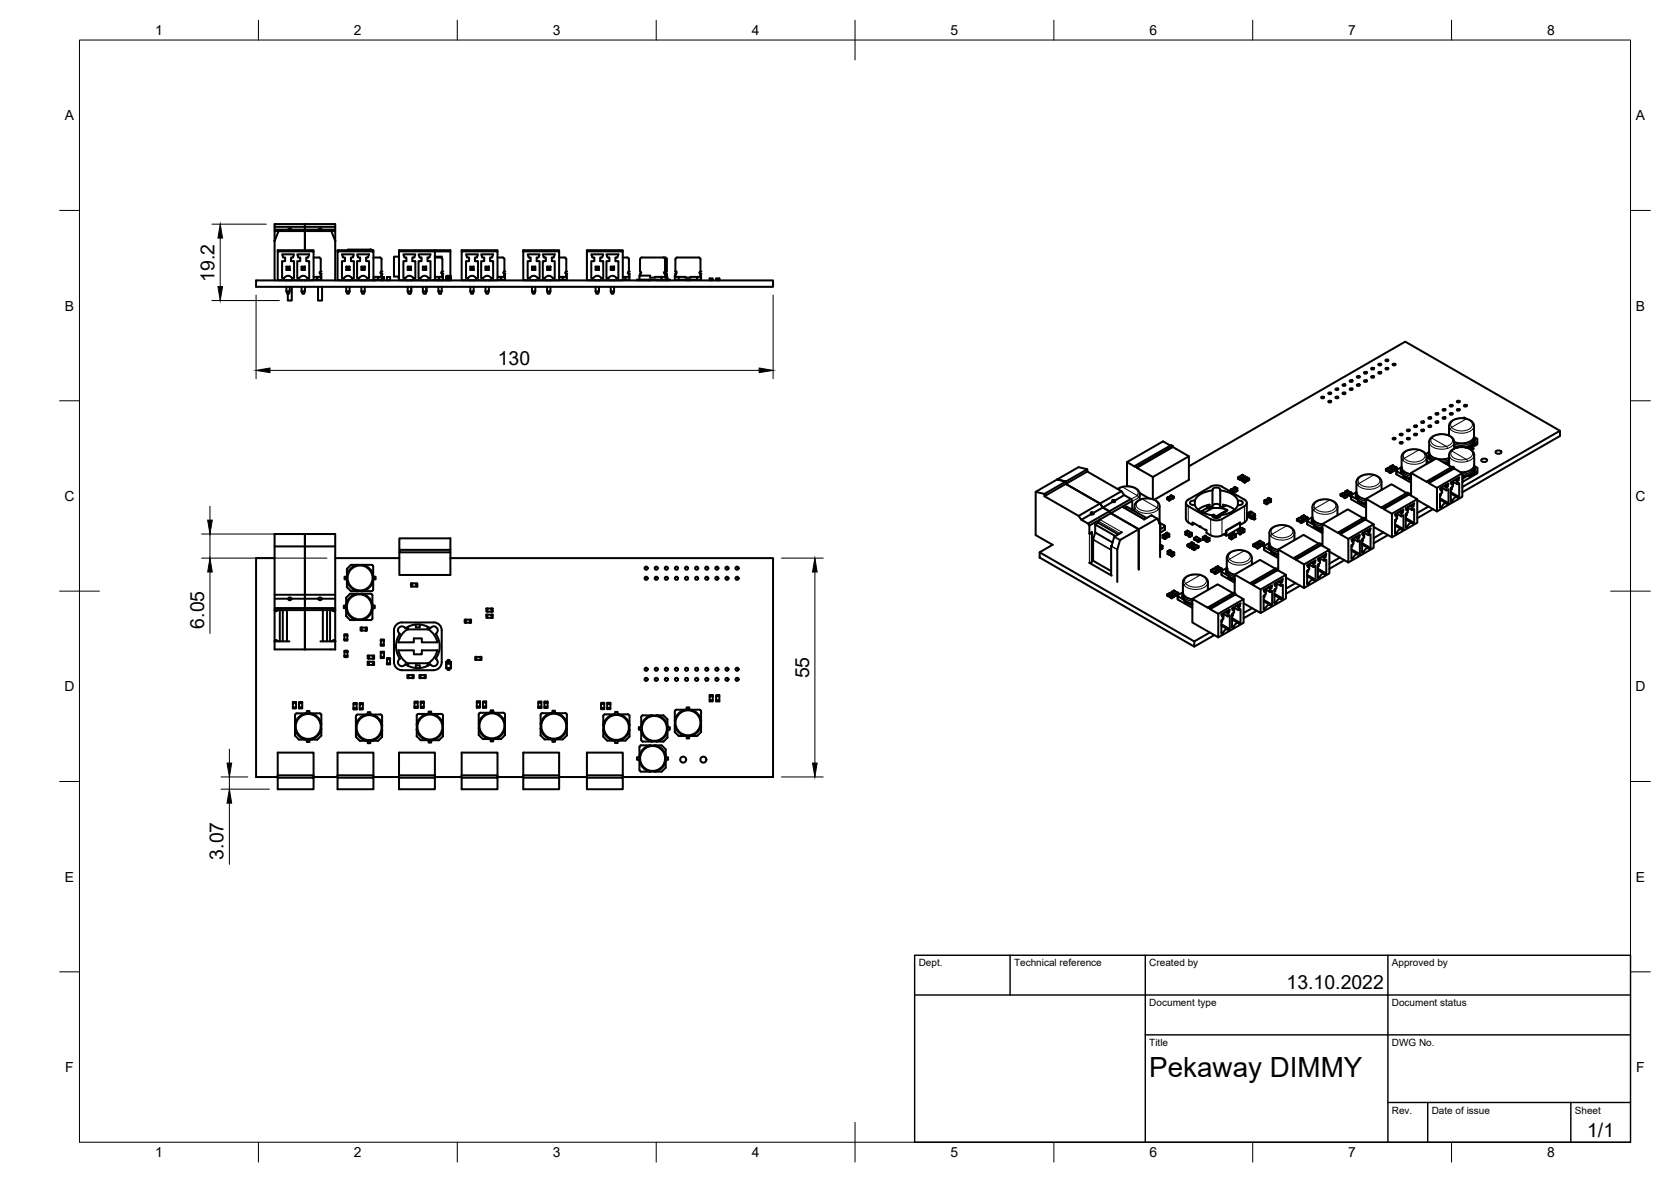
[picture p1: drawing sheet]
<svg xmlns="http://www.w3.org/2000/svg" width="420mm" height="297mm" viewBox="0 0 420 297" stroke-linecap="round" stroke-linejoin="round" font-family="sans-serif">
<defs><g id="words">
<text font-size="7" x="289" y="270.6">Pekaway DIMMY</text>
<g font-size="4.9">
<text x="53.9" y="70.8" transform="rotate(-90 53.9 70.8)">19.2</text>
<text x="125.2" y="91.6">130</text>
<text x="51.3" y="158" transform="rotate(-90 51.3 158)">6.05</text>
<text x="203.4" y="170.5" transform="rotate(-90 203.4 170.5)">55</text>
<text x="56.2" y="216" transform="rotate(-90 56.2 216)">3.07</text>
<text x="323.5" y="248.5">13.10.2022</text>
<text x="399.1" y="285.7">1/1</text>
</g>
<g font-size="3.5">
<text x="39" y="8.8">1</text>
<text x="89" y="8.8">2</text>
<text x="139" y="8.8">3</text>
<text x="189" y="8.8">4</text>
<text x="239" y="8.8">5</text>
<text x="289" y="8.8">6</text>
<text x="339" y="8.8">7</text>
<text x="389" y="8.8">8</text>
<text x="16.3" y="30.2">A</text>
<text x="411.3" y="30.2">A</text>
<text x="16.3" y="78">B</text>
<text x="411.3" y="78">B</text>
<text x="16.2" y="125.9">C</text>
<text x="411.2" y="125.9">C</text>
<text x="16.2" y="173.7">D</text>
<text x="411.2" y="173.7">D</text>
<text x="16.3" y="221.6">E</text>
<text x="411.3" y="221.6">E</text>
<text x="16.4" y="269.4">F</text>
<text x="411.4" y="269.4">F</text>
<text x="39" y="290.8">1</text>
<text x="89" y="290.8">2</text>
<text x="139" y="290.8">3</text>
<text x="189" y="290.8">4</text>
<text x="239" y="290.8">5</text>
<text x="289" y="290.8">6</text>
<text x="339" y="290.8">7</text>
<text x="389" y="290.8">8</text>
</g>
<g font-size="2.5">
<text x="231" y="242.9">Dept.</text>
<text x="255" y="242.9">Technical reference</text>
<text x="289" y="242.9">Created by</text>
<text x="350" y="242.9">Approved by</text>
<text x="289" y="252.8">Document type</text>
<text x="350" y="252.8">Document status</text>
<text x="289" y="262.9">Title</text>
<text x="350" y="262.9">DWG No.</text>
<text x="350" y="279.9">Rev.</text>
<text x="360" y="279.9">Date of issue</text>
<text x="396" y="279.9">Sheet</text>
</g>
</g></defs>
<!-- layer: Sichtbar -->
<g fill="#000">
<circle cx="80.6" cy="68.2" r=".25"/>
<circle cx="80.6" cy="68.8" r=".25"/>
<circle cx="95.9" cy="68.2" r=".25"/>
<circle cx="95.9" cy="68.8" r=".25"/>
<circle cx="111.2" cy="68.2" r=".25"/>
<circle cx="111.2" cy="68.8" r=".25"/>
<circle cx="126.8" cy="68.2" r=".25"/>
<circle cx="126.8" cy="68.8" r=".25"/>
<circle cx="142.3" cy="68.2" r=".25"/>
<circle cx="142.4" cy="68.8" r=".25"/>
<circle cx="158.1" cy="68.2" r=".25"/>
<circle cx="158.1" cy="68.8" r=".25"/>
<circle cx="169.8" cy="68.8" r=".25"/>
<circle cx="169.9" cy="68.2" r=".25"/>
<circle cx="176.1" cy="68.2" r=".25"/>
<circle cx="176.1" cy="68.8" r=".25"/>
<circle cx="352.4" cy="117.6" r=".25"/>
<circle cx="359.4" cy="113.8" r=".25"/>
<circle cx="301.7" cy="132.3" r=".25"/>
<circle cx="303.1" cy="133.1" r=".25"/>
<circle cx="319.2" cy="136.6" r=".25"/>
<circle cx="330" cy="130.2" r=".25"/>
<circle cx="341.1" cy="123.9" r=".25"/>
<circle cx="297.5" cy="149" r=".25"/>
<circle cx="308.5" cy="142.9" r=".25"/>
<circle cx="308.5" cy="143" r=".25"/>
</g>
<g fill="none" stroke="#000" stroke-width=".51">
<path d="M69 58.1h15.3M69 57.7h15.3M69 57h15.3M70 58.2l-.9 2.3M70.2 58l-.2 .2M72.5 57.7h.1M73.2 57.7l-.3-.3-.4 .3M73.3 57.7h.1M76.7 56.3v6.6M80.1 57.7h.1M80.9 57.7l-.4-.3-.4 .3M80.9 57.7h.1"/>
<path d="M83.2 58l.2 .2M83.4 58.2l.9 2.3M64.4 70.5h130v1.6h-130zM69 60.6v-4.3h15.3v4.3M69 60.6v9.9M69.1 60.5h-.1M69.1 60.5v.1M69.8 63.2h9v7.2h-9v-7.5h9v.3M71.4 69.9a1.13 1.13 0 0 1 2 0h.5v-4.3h-.7v-.9h.5l.2-.8h-3l.3 .8h.5v.9h-.8v4.3h.5M72 73.2l.2 .6h.5l.2-.6M72 67h.9v.8h-.9zM72 67l.2 .2v.5l-.2 .1"/>
<path d="M72 70.4v.1M72 72.1v1.1M72.2 67.7h.5M72.7 67.2v.5l.2 .1M72.9 72.1v1.1h-.9M72.9 67l-.2 .2h-.5M72.9 70.4v.1M73.4 72.1v3.4h-1v-1.7M74.7 63.9h3l-.2 .8h-.5v.9h.7v4.3h-.4a1.13 1.13 0 0 0-2 0h-.6v-4.3h.8v-.9h-.5zM75.8 73.2l.2 .6h.5l.2-.6M75.8 67h.9v.8h-.9zM75.8 67.8l.2-.1h.5l.2 .1"/>
<path d="M75.8 67l.2 .2v.5M75.8 70.4v.1M75.8 72.1v1.1M76.5 67.2v.5M76.7 72.1v1.1h-.9M76.7 67l-.2 .2h-.5M76.7 70.4v.1M78.8 69.6h1v.7h-1M78.8 64.7h.4a1.1 1.1 0 0 1 1.4 .4v3.1M79.8 69.6h1M80 72.1v3.4h1v-3.4M80.6 68.8h.1"/>
<path d="M80.6 68.2l-.2 .3 .2 .3M80.6 69.3h.2v1h-1M80.6 68.8v.8M84.3 60.6v9.9M84.3 60.5v.1M84.9 63.2h9v7.2h-9v-7.5h9v.3M86 63.9h3l-.3 .8h-.5v.9h.8v4.3h-.5a1.11 1.11 0 0 0-2 0h-.5v-4.3h.7v-.9h-.5zM87.1 73.2l.2 .6h.4l.2-.6M87.1 67h.8v.8h-.8zM87.1 67l.2 .2v.5l-.2 .1M87.1 70.4v.1M87.1 72.1v1.1"/>
<path d="M87.3 67.7h.4M87.7 67.2v.5l.2 .1M87.9 72.1v1.1h-.8M87.9 67l-.2 .2h-.4M87.9 70.4v.1M90.3 69.9a1.11 1.11 0 0 1 2 0h.5v-4.3h-.7v-.9h.4l.3-.8h-3l.2 .8h.6v.9h-.8v4.3h.5M90.9 73.2l.2 .6h.4l.2-.6M90.9 67h.8v.8h-.8zM90.9 67.8l.2-.1h.4l.2 .1M90.9 67l.2 .2v.5M90.9 70.4v.1M90.9 72.1v1.1"/>
<path d="M91.5 67.2v.5M91.7 72.1v1.1h-.8M91.7 67l-.2 .2h-.4M91.7 70.4v.1M93.1 62.7l.5 .2M93.1 62.7h-5.5l-.3 .2M93.1 62.7l.3 .2M93.9 69.6h1.2v.7h-1.2M93.9 64.7h.7a1.04 1.04 0 0 1 1.3 .4v3.1a.3 .3 0 0 0-.2 .3 .3 .3 0 0 0 .2 .3M93.9 70.4h.1M94.1 70.3v.1M94.1 70.4h-.1"/>
<path d="M94.2 70.3l-.2 .1M94.4 70.3l-.2 .1M95.1 69.6h1M95.9 68.8h.1M95.9 69.3h.2v1h-1M95.9 68.8v.8M96.1 70h.4v.4h-.8v-.1M96.1 69.6h.4M96.5 69.6v.4M97.3 69.6v.8M97.3 70.4h.1M97.3 70.4h.8"/>
<path d="M97.3 69.6h.8v.8M97.3 69.6h.1M98.1 69.6h.1M98.1 70.4h.1M100.3 69.6h-.1v.3h.1M100.3 64.5h-1.2v5h1.2M102.5 67h.9v.8h-.9zM102.5 67l.2 .2v.5l-.2 .1M102.5 70.4v.1M102.5 72.1v1.1M102.7 67.7h.5M103.2 67.2v.5l.2 .1"/>
<path d="M103.4 72.1v1.1h-.9M103.4 67l-.2 .2h-.5M103.4 70.4v.1M103.4 72.1v1.1l-.2 .6h-.5l-.2-.6M103.4 73.2l-.2 .6M103.9 69.9a1.13 1.13 0 0 0-2 0h-.5v-4.3h.8v-.9h-.5l-.3-.8h3l-.2 .8h-.5v.9h.7v4.3h-.5M105.2 63.9h3l-.2 .8h-.5v.9h.7v4.3h-.5a1.11 1.11 0 0 0-1.9 0h-.6v-4.3h.8v-.9h-.5zM106.3 73.2l.2 .6h.5l.3-.6M106.3 67h.9v.8h-.9zM106.3 67.8l.2-.1h.5l.2 .1M106.3 67l.2 .2v.5M106.3 70.4v.1"/>
<path d="M106.3 72.1v1.1M107 67.2v.5M107.2 72.1v1.1h-.9M107.2 67l-.2 .2h-.5M107.2 70.4v.1M107.3 73.2l-.3 .6M107.3 70.4v.1M107.3 72.1v1.1M109.3 69.6h1.1v.7h-1.1M109.3 64.7h.5a1.14 1.14 0 0 1 1.4 .4v3.1a.3 .3 0 0 0-.2 .3 .3 .3 0 0 0 .2 .3M109.3 62.9h3.9v.3h-3.9v-.3h-9v7.5h9v-7.2h-9M109.3 64.5h1.8v.3"/>
<path d="M110.2 72.1v1.1h.9M110.2 73.2l.2 .6h.5l.2-.6M110.2 70.4v.1M110.4 69.6h1M111.1 68.3v.5M111.1 70.4v.1M111.1 72.1v1.1M111.2 68.8h.1M111.2 69.3h.2v1h-1M111.2 68.8v.8M112.2 69.9l.1-.6h1l.1 .6M112.3 69.3l-.1 .5"/>
<path d="M112.6 69.8v.6M112.6 69.9h-.4l.1 .4M112.6 69.8h.7l.1 .1-.1 .4h-.3M112.6 69.8l-.4 .1v.4h.4M112.6 70.3h.4M113 69.8v.6M113 69.9h.3v.4M113.2 70.3l-3.9 .1M113.2 63.2v6.1M113.3 69.3l.1 .5M116.1 63.2h9v7.2h-9v-7.5h9v.3M117.2 63.9h3l-.3 .8h-.5v.9h.8v4.3h-.5a1.11 1.11 0 0 0-2 0h-.5v-4.3h.7v-.9h-.5z"/>
<path d="M118.3 73.2l.1 .6h.5l.2-.6M118.3 67h.8v.8h-.8zM118.3 67l.1 .2v.5l-.1 .1M118.3 70.4v.1M118.3 72.1v1.1M118.4 67.7h.5M118.9 67.2v.5l.2 .1M119.1 72.1v1.1h-.8M119.1 67l-.2 .2h-.5M119.1 70.4v.1M122.1 73.2l.2 .6h.4l.2-.6M122.1 67h.8v.8h-.8z"/>
<path d="M122.1 67.8l.2-.1h.4l.2 .1M122.1 67l.2 .2v.5M122.1 70.4v.1M122.1 72.1v1.1M122.7 67.2v.5M122.9 72.1v1.1h-.8M122.9 67l-.2 .2h-.4M122.9 70.4v.1M123.5 69.9a1.13 1.13 0 0 0-2 0h-.5v-4.3h.8v-.9h-.6l-.2-.8h3l-.3 .8h-.5v.9h.8v4.3h-.5M125.1 69.6h.9v.7h-.9M125.1 64.7h.4a1.07 1.07 0 0 1 1.3 .4v3.1a.31 .31 0 0 0-.2 .3 .31 .31 0 0 0 .2 .3v.8M126 69.6h1"/>
<path d="M126.8 69.3h.2v1h-1M131.6 63.2h9v7.2h-9v-7.5h9v.3M133.8 73.2l.2 .6h.4l.2-.6M133.8 67h.8v.8h-.8zM133.8 67l.2 .2v.5l-.2 .1M133.8 70.4v.1M133.8 72.1v1.1M134 67.7h.4M134.4 67.2v.5l.2 .1M134.6 72.1v1.1h-.8M134.6 67l-.2 .2h-.4M134.6 70.4v.1"/>
<path d="M135.2 69.9a1.13 1.13 0 0 0-2 0h-.5v-4.3h.7v-.9h-.5l-.2-.8h3l-.3 .8h-.5v.9h.8v4.3h-.5M136.5 63.9h3l-.3 .8h-.5v.9h.8v4.3h-.5a1.11 1.11 0 0 0-2 0h-.5v-4.3h.7v-.9h-.5zM137.6 73.2l.2 .6h.4l.2-.6M137.6 67h.8v.8h-.8zM137.6 67.8l.2-.1h.4l.2 .1M137.6 67l.2 .2v.5M137.6 70.4v.1M137.6 72.1v1.1M138.2 67.2v.5M138.4 72.1v1.1h-.8M138.4 67l-.2 .2h-.4M138.4 70.4v.1"/>
<path d="M140.6 69.6h.9v.7h-.9M140.6 64.7h1.4M141.5 69.6h1M142 64.7l.4 .4-.1 3.1M142.3 68.8h.1M142.4 68.2l-.3 .3 .3 .3M142.4 69.3h.1v1h-1M142.4 68.8l-.1 .8M147.6 63.2h9v7.2h-9v-7.5h9v.3M148.7 63.9h3l-.3 .8h-.5v.9h.8v4.3h-.5a1.11 1.11 0 0 0-2 0h-.5v-4.3h.7v-.9h-.5zM149.8 73.2l.1 .6h.5l.2-.6M149.8 67h.8v.8h-.8z"/>
<path d="M149.8 67l.1 .2v.5l-.1 .1M149.8 70.4v.1M149.8 72.1v1.1M149.9 67.7h.5M150.4 67.2v.5l.2 .1M150.6 72.1v1.1h-.8M150.6 67l-.2 .2h-.5M150.6 70.4v.1M152.5 63.9h3l-.3 .8h-.5v.9h.8v4.3h-.5a1.11 1.11 0 0 0-2 0h-.5v-4.3h.7v-.9h-.5zM153.6 73.2l.2 .6h.4l.2-.6M153.6 67h.8v.8h-.8zM153.6 67.8l.2-.1h.4l.2 .1"/>
<path d="M153.6 67l.2 .2v.5M153.6 70.4v.1M153.6 72.1v1.1M154.2 67.2v.5M154.4 72.1v1.1h-.8M154.4 67l-.2 .2h-.4M154.4 70.4v.1M156.6 69.6h.7v.7h-.7M156.6 64.7a1.24 1.24 0 0 1 1.5 .4v3.1a.3 .3 0 0 0-.2 .3 .3 .3 0 0 0 .2 .3v.8M157.3 69.6h1M158.1 69.3h.2v1h-1M160.8 69.3h2.7v.5l2.9-.2v.7h-5.6z"/>
<path d="M160.8 70.3h-.6v.1h3M160.9 68.8v.5M161 68.8h-.1M161 68.2l.2 .3-.2 .3M163.2 70.3v.1M163.6 70.3v.1h-.4M165 70.3v.1h3v-.1M166.4 70.3h2v.1h-.4M166.4 69.6h1M166.8 64.7l.7 .1 .2 .3v3.1a.3 .3 0 0 0-.3 .3 .3 .3 0 0 0 .3 .3l-.1 .8M166.8 64.7h-4.5a1.04 1.04 0 0 0-1.3 .4v3.1M166.8 64.7l.4 .4v3.1a.3 .3 0 0 0-.3 .3 .3 .3 0 0 0 .3 .3"/>
<path d="M167.2 68.8h.1M167.2 68.8v.8M167.4 69.6h.4v.7M167.4 69.6v.7M169.7 69.6h1M169.8 69.3h-.1v1h3.6M169.8 68.8l.1 .8M169.9 68.8h-.1M170.7 70.3v-.7h1.7v.2l2.9-.2v.7h-2M172.7 70.3v.1h.6v-.1M175.3 69.6h1M176.1 68.8h.1"/>
<path d="M176.1 68.8a.3 .3 0 0 1-.2-.3 .3 .3 0 0 1 .2-.3v-3.1a1.1 1.1 0 0 0-1.4-.4h-3.5a1.06 1.06 0 0 0-1.4 .4v3.1a.3 .3 0 0 1 .3 .3 .3 .3 0 0 1-.2 .3M176.1 69.3h.2v1h-1M176.1 68.8v.8M178.4 70h.8v.4h-.8zM180.1 70h.8v.4h-.8zM180.9 70.4h.1M332.2 99.8l.5-.1 .2 .2-.4 .2zM334 98.8l.5-.2 .2 .3-.4 .2zM335.8 99.8l.5-.1 .2 .2-.4 .2zM335.8 97.8l.5-.2 .2 .3-.4 .1zM337.6 98.8l.4-.2 .3 .3-.5 .2zM337.6 96.7l.4-.1 .3 .2-.5 .2z"/>
<path d="M339.4 95.7l.4-.2 .3 .3-.5 .2zM339.4 97.8l.4-.2 .3 .3-.5 .1zM341.2 96.7l.4-.1 .3 .2-.5 .2zM341.2 94.7l.4-.2 .3 .3-.5 .1zM343 95.7l.4-.2 .3 .3-.5 .2zM343 93.6l.4-.1 .3 .2-.5 .2zM344.8 92.6l.4-.2 .3 .3-.5 .2zM344.8 94.7l.4-.2 .3 .3-.5 .1zM346.6 93.6l.4-.1 .3 .2-.5 .2zM346.6 91.5l.4-.1 .3 .3-.5 .1zM348.4 92.6l.4-.2 .3 .3-.5 .2zM348.4 90.5l.4-.1 .3 .2-.5 .2z"/>
<path d="M350.2 91.5l.4-.1 .3 .3-.5 .1zM273.4 118.5l-10.8 6.2M273.4 117.9l-10.8 6.2M285.9 117.3v.3M289.9 119.9v5.6M294.3 112l-1.9-1.1-9 5.2v6l.2 .1M294.9 112.3l4 2.4v5.9l-8.7 5M294.9 112.3v-.2l-.4-.2-9.1 5.2v.2l-2-1.2M294.9 112.3l-9 5.3 4 2.3M294.9 112.1l-9 5.2-.5-.2M298.9 114.7l-9 5.2M311.5 119.8l.6 .4"/>
<path d="M312.4 119.3l-.1 .1M312.4 119.3l.6 .4v.3M312.4 119.3h.1M312.8 119.8l-.6-.4-.7 .5M312.8 119.8l-.7 .4M312.8 119.7v.1M312.9 119.7h-.1M313 119.6v.1M334 100.9l.5-.2 .2 .3-.4 .1zM348.5 118.2l.1 .1M348.5 117.9v.3M348.5 117.9l.1 .1"/>
<path d="M348.5 117.9h.1M348.6 118l.8 .4M348.7 118.3l.7 .5M348.7 118.3h.1M348.7 118.3h-.1M349 117.5l-.5 .4M349 117.5h.1M349.1 117.6l.1 .1M349.2 117.6h.1M349.2 117.7l1 .5M349.2 117.7l-.5 .3M349.4 118.4l.2 .2"/>
<path d="M349.4 118.8l.2 .1M349.5 117.3l.1 .3M349.6 118.6v.3M349.6 117.6l.2 .1M349.6 117.2l.1 .1M349.6 117.2v.1M349.6 118.8v.1M349.7 117.3l.1 .1M349.8 117.7l.9 .5M349.8 117.4l.7 .4M349.8 117.7h-.1M349.9 118.1l-.5 .3"/>
<path d="M350 118.1h.1M350.1 116.9l-.5 .3M350.1 116.9h.1M350.2 110.2l.4-.2 .3 .3-.5 .1zM350.2 118.2v.3M350.2 116.9l.1 .1M350.2 118.5l-.6 .4M350.3 117h.1M350.3 117l.7 .5M350.3 117l-.5 .4M350.5 117.8l.2 .1v.3M350.5 117.8h.1"/>
<path d="M351 117.5l-.5 .3M351 117.4l-.5 .4M351.1 117.4h.1M351.1 118.2l.1 1 3.6 2.1M351.1 117.5l.2 .1v.3l-.6 .3M351.2 118.4l1.6 1v.4l.8 .4v-.1M351.2 118.1v.3M351.9 111.2l.5-.1 .3 .2-.5 .2zM351.9 109.1l.5-.1 .3 .3-.5 .1zM352.4 118l-.2 .5M352.4 117.4l-1.2 .7M352.4 117.6a1.28 1.28 0 0 0 .4 1.7"/>
<path d="M352.4 117.7v.9l.4 .7 .9 .6 1.1 .4M353.7 110.2l.5-.2 .3 .3-.5 .1zM353.7 108.1l.5-.2 .3 .3-.5 .2zM355.5 109.1l.5-.1 .3 .3-.5 .1zM355.5 107.1l.5-.2 .3 .3-.5 .1zM357.3 106l.5-.1 .3 .2-.5 .2zM357.3 108.1l.5-.2 .3 .3-.5 .2zM358.7 116.6v-2.1l-.5-.7-.6-.5-1.1-.3-1.3-.1-1.8 .5-.6 .5-.4 .7v3l.6 .9 1.8 .7M358.7 115l1 .6v.4M358.7 115.8l.7 .4M359.1 107.1l.5-.2 .3 .3-.5 .1zM359.1 105l.5-.2 .3 .3-.5 .2z"/>
<path d="M359.3 113.6l.1 .5 .5 .5 1.2 .6M359.3 113.6l-.8 .5M359.4 114.2l-.2 .5M359.4 113.8a1.28 1.28 0 0 0 .4 1.8M359.4 113.9v1l.7 .9M359.7 116h.1M360.9 106l.5-.1 .3 .2-.5 .2zM360.9 104l.5-.2 .3 .3-.5 .1zM362.7 105l.5-.2 .3 .3-.5 .2zM362.7 102.9l.5-.1 .3 .2-.5 .2zM364.3 109.5l.1-2.8 .3-.6 .8-.6 1.3-.4h1.2l1.3 .3 1.1 .8 .2 .7v2.9l-.3 .6-.8 .6-1.2 .4h-1.5l-1.1-.3M364.4 115.1l-1.5 .3-1.5-.1"/>
<path d="M364.4 116.9v-2.8l.6-.9 .9-.6 1.2-.2 1.6 .1 1 .4 .7 .6 .2 .6v3.1l-.6 .8-.7 .4-2 .3M364.4 116.9v.1M364.4 116.1l-.9 .5M364.4 116.8l-.2 .1M364.4 116.1l-1.2 .2M364.5 104l.5-.2 .3 .3-.5 .1zM364.5 101.9l.5-.2 .3 .3-.5 .2zM365 117.4l-3.8-2.2-6.4 3.7M365.6 117.7v-.2l-6.3 3.7M365.6 117.5l-.4-.3-6.4 3.7M365.6 112.3l.7 .2M365.7 112.1l.9 .3"/>
<path d="M365.7 111.1l-.4-1-1.4-.8-1.8-.2-1.1 .2-1 .5-.5 .8-.2 3M365.7 112.3l.4 .3M365.7 111.1v1.6M366.3 102.9l.5-.1 .3 .2-.5 .2zM366.3 100.9l.5-.2 .3 .3-.5 .1zM367.7 118.9l-2.1-1.2-6.3 3.7M368.1 101.9l.5-.2 .3 .3-.5 .2zM368.3 105.1l-.2-.1-.2 .1M368.3 105.1l.2 .1M368.3 105.1h-.1M368.9 112.6l1.3-.6v-.2l1.3-.7v.6l-2 1.1M369.4 112.3l-.7 .2"/>
<path d="M369.5 119.3l-1.8 .3M370 113v.1M370.1 112.5l.4 .2-.5 .3-.4-.3M370.3 119.1l1.2-.7v.5l-3.7 2.2M370.3 119.1v.1l-.9 .5v-.4l-1.7 1M370.5 112.7l-.5 .4M370.6 110a1.28 1.28 0 0 1-.4 1.8M370.6 110.2l.2 .6M370.7 117.3a1.28 1.28 0 0 1-.4 1.8M370.7 117.5l.2 .5M371.5 111.1v-.8l-.9-.5v1l-.3 .6-1 .7-.9 .3M371.5 118.4v-.8l-.9-.5-.1 1.4-1.1 .9"/>
<path d="M372.6 115.4l.6-.2a.58 .58 0 0 1 .7 .6l-.7 .3a.58 .58 0 0 1-.7-.5zM376.2 113.3l.6-.1a.58 .58 0 0 1 .7 .5l-.7 .4a.58 .58 0 0 1-.7-.6zM392.2 108.3l-38.9-22.4-54.4 31.3M69 134.2h7.7v29h-7.7zM69 137.3h15.3M100.4 138.8v5.7h12.8v-5.7M100.4 138.2v.6h12.8M113.2 138.2h-12.8v-2.9h12.8v3.5M260.4 123.6l5.4-3.1 2.2 .5v.6l8.6 4.9 .7 1 1.7 1 .3 .5 7 4v10.1v-10.1l-7-4-.3-.5-1.7-1-.7-1-8.6-4.9v-.6l-2.2-.5 5.4-3.1 2.2 .5v.6l8.6 5 .7 .9 1.7 1 .3 .5v2M261.4 138.8l38.9 22.4v1.3l-38.9-22.4zM264.7 136.9l-3.3 1.9M273.9 134.1v-2l-.3-.5-1.7-1-.7-.9-8.6-5v-.6l-2.2-.5v10.9l4.3 2.4"/>
<path d="M274.3 129.2l-2.4 1.4M274.4 134l.2-.3-.7 .4M274.4 134l-.5 .1M274.6 133.7v7.4M274.8 135.7v5.2l4.6 2.6M274.9 128.8h-.6v.4M274.9 128.8v.1M274.9 128.9v.4l-.6-.1M275.4 133.8l-.6 1.9M276.1 131.4l5.1 2.9M276.6 130.6l-2.7 1.5M276.6 130.5l-.5 .9-.7 .4"/>
<path d="M279.5 137.3v.1M279.5 137.3h.1M279.5 137.1l-.1 .2v7.2M280.3 125.8v.3h-.6M280.3 125.8l-.2-.2-.3 .1-.1 .4-4.8 2.8M280.4 134.7l-5-2.9v2l4.4 2.5M280.9 138.1v8.1M281 122.9l.7-.4 1.4-.3 1.3 .1 .9 .3 .8 .5 .4 .6 .1 1.9M281.6 135.8l-.6 2.3M282 123.5l-10.8 6.2M282.1 127.4l.2-.1 5.5 3.2M282.1 133.8l-1.9 1.1-.7 2.4"/>
<path d="M282.7 124.4l-2.4 1.4M282.7 127.6l.6-.3 5 2.9M284.4 125.4l-10.8 6.2M284.7 125.9l-8.1 4.7M284.7 127.9l-.2 .1M284.7 127.9v.2M284.8 128v.2M285.3 128.4l.1-1.7 .8-.9 .8-.4 1.3-.2 1.3 .2 .8 .3 .9 .6 .2 .7v4.4M286.6 123.9l2.3 1.4M286.9 124.1l-.3 .2M289.5 129.5l-1.9 1.1M289.5 129.5l1.5 .9"/>
<path d="M291.6 131.6l-.1-.3 1.4 .9-1.2 .8M291.6 131.6l.1 1M291.7 131.9l-.8-1.6-9.3 5.5M291.7 138.1v.1M291.7 136.9l.3 .2M291.7 131.9v8.1M291.7 131.9h.1M291.7 132.3l.1 .1M291.8 138.1v.1M291.8 137.5l-.1 .6M292.1 137.1l-.4 .2M292.1 137.1l.2 .1"/>
<path d="M292.1 137.1h.1M292.3 137.2l-.5 .3M292.3 137.8l-.5 .4M292.3 137.2h.1M292.3 134.5v.6M292.3 137.2v.6M292.3 137.8h.1M292.3 135.1l.5 .4M292.3 134.5l.5 .3M292.5 134.4l-.2 .1M292.5 134.4h.1M292.5 134.4l.6 .3"/>
<path d="M292.8 134.8h.1M292.9 134.9v.6M292.9 135.5h.1M292.9 132.2v.9l-1.2 .7M293.1 135.3l-.2 .2M293.1 134.7v.6M293.1 135.3h.1M293.2 134h.1M293.2 134l.3-.1 .5 .3v.6l-.2 .1M293.2 134l.6 .3M293.2 134l-.6 .4M293.3 134h.1"/>
<path d="M293.4 125.4l.1 .1M293.4 133.8l.1 .1M293.5 125.5l.5 .3M293.6 138.6v.6M293.6 139.2h.1M293.6 138.5h.1M293.6 125l-.2 .4M293.6 125l.6 .3M293.7 134.9h.1M293.8 134.3v.6M293.8 138.7v.6l-.2-.1M293.8 134.9l-.7 .4"/>
<path d="M293.8 134.3h.1M293.8 134.9h.1M293.8 139.3h.1M293.8 138.7v.5M293.8 139.3l.7 .4M293.8 139.2v.1M293.8 138.6v.1M293.8 138.7h.1M294 125.8h.1M294 125.4v.4M294.1 138.2l-.5 .3M294.1 138.2l.2 .2"/>
<path d="M294.1 138.2h.1M294.2 125.3l-.2 .1M294.2 125.3h.1M294.2 125.6l-.2 .2M294.3 138.4l-.5 .2M294.3 138.4l.7 .4M294.3 138.3h.1M294.3 138.4h.1M294.4 124.6l-.7 .4M294.4 124.6l.5 .3M294.4 124.5v.1M294.5 139.1v.6"/>
<path d="M294.5 139.7h.1M294.5 139v.1M294.5 124.5l-.1 .1M294.6 124.5l.5 .3M294.6 124.5h-.1M294.7 139.2v.6M294.7 139.8h.1M294.7 139.2h.1M294.9 125.3l-.7 .4M294.9 125.3h.1M294.9 125.2l.1 .1M295 124.9l-.8 .5"/>
<path d="M295 138.7h.1M295.1 124.8l-.1 .1M295.1 124.8v.3l-.1 .2M295.2 138.9l-.2-.1-.5 .3M295.2 139.5l-.5 .3-.2-.1M295.2 138.9l-.5 .3M295.2 138.9h.1M295.3 138.9v.6M295.3 139.5h-.1M298 134.3h.1M298.1 133.6l-.1 .7M298.2 126.4v4.1"/>
<path d="M298.2 133.8v.6l-.2-.1M298.3 134.4h.1M298.3 134.4l.7 .4M298.3 133.8v.6M298.6 133.3l-.6 .4M298.6 133.3l.2 .2M298.6 133.3h.1M298.8 133.5l.6 .4-.4 .3M298.8 133.5l-.5 .3M298.8 136.8l.5 .3M298.8 136.8h.1M298.8 133.5h.1"/>
<path d="M298.9 134.2v.6M299 134.8l.2 .1M299 134.2h.1M299.1 137.6h.1M299.2 134.9h.1M299.2 134.3l-.1 .6M299.3 137.1l-.2 .5M299.3 137.5l-.1 .1M299.3 137.1l.1 .1M299.4 137.5h-.1M299.5 133.9l.2 .1M299.5 133.9h.1"/>
<path d="M299.5 136.4h.1M299.7 136.3l-.2 .1M299.7 137.9h.1M299.7 137.9l.5 .3M299.7 136.3l.5 .3M299.7 136.3h.1M299.7 134l-.5 .3M299.7 134h.1M299.7 134v.6l-.5 .3M299.8 137.4l-.1 .5M299.9 137.5l.5 .3M299.9 137.4l.5 .4"/>
<path d="M299.9 137.4h.1M300 137.1h.1M300.1 137.1h.1M300.1 136.7l-.8 .5M300.1 137.1l-.8 .4M300.1 136.7l-.6-.3-.9 .5v.4l.5 .3M300.2 135.2l.2 .5M300.2 138.2h.1M300.2 135.2l.2 .1M300.2 136.6l-.1 .1M300.2 136.6l.1 .4-.2 .1M300.2 135.2h.1"/>
<path d="M300.3 137.9l-.1 .3M300.4 131.6l-.6 .3M300.4 135.3v.1M300.4 138.1l-.2 .1M300.4 137.8l-.2 .1M300.4 135.7h.1M300.4 137.8h.1M300.4 135.3l.8 .4M300.4 135.6l.7 .5M300.4 135.6v.1M300.4 125.8h-.6a.55 .55 0 0 0-.6 .6 .55 .55 0 0 0 .6 .5h.6v-1.1M300.4 126.9a5 5 0 0 0 4.5 2.6"/>
<path d="M300.6 137l-.7 .4M300.6 137l.5 .4M300.8 136.9l-.2 .1M300.8 136.9l.5 .4M300.8 134.9l-.6 .3M300.8 134.9h.1M300.8 136.9h.1M300.8 134.9l.1 .1M301 135h.1M301 135l.7 .4M301 135l-.6 .3M301.1 137.7l-.7 .4"/>
<path d="M301.1 137.4l-.7 .4M301.1 137.7h.1M301.2 137.7h.1M301.2 137.3v.1M301.3 137.3h-.1M301.3 137.2l.1 .4-.2 .1M301.7 132.3h.1M301.7 135.4l-.5 .3 .1 .1v.4l-.2-.2M301.7 135.4l-.6 .3M301.7 135.4l.2 .1M301.9 135.9l-.6 .3M301.9 135.6v.3"/>
<path d="M301.9 135.8v.1M302.1 128.4v.3M302.4 135.6l.2 .1M302.4 135.6h.1M302.5 134.9l.5-.3 .2 .1-.5 .4M302.5 134.9l-.1 .7M302.7 135.7h.1M302.7 135.7l.6 .3M302.7 135l-.1 .7M303 134.6h.1M303.1 133.2h.1M303.2 134.8l-.5 .3"/>
<path d="M303.2 134.8l.7 .4-.5 .3M303.2 134.8h.1M303.2 134.7h.1M303.3 135.5v.6M303.4 136.1h.1M303.4 136.1l.2 .1M303.4 135.4v.1M303.5 127v.7M303.6 135.6v.6M303.6 136.2h.1M303.6 135.6h.1M303.9 135.2l.2 .1"/>
<path d="M303.9 135.1h.1M304.1 135.9l-.5 .3M304.1 135.3l-.5 .3M304.1 135.3h.1M304.1 135.3v.6M304.1 135.9h.1M304.1 126.8v.7l-.6-.4M304.2 126.8l-1.7 .5-1.2 .8M304.2 128l-.7-.3-1.4 .7 .7 .4M304.4 122.3l-5.6 3.3M304.4 122.3l1.4-.4 1.5 .4M304.9 123.3v4l-.7 .1"/>
<path d="M304.9 129.5v.3M304.9 127.1a1.3 1.3 0 0 1 1.9 0M304.9 129.5a1.02 1.02 0 0 0 .9 .7 1.02 1.02 0 0 0 1-.7M304.9 123.2a1.02 1.02 0 0 1 .9-.7 1.02 1.02 0 0 1 1 .7M304.9 123.2a5 5 0 0 0-4.5 2.6M305.1 129.3l-.3 .2M305.1 129.5l-.2 .2M305.8 129.7l2.8-1.5v.1l-2.8 1.6v-.2l-.7-.4v.2l.7 .4M306.8 123.3v4l.7 .1M306.8 129.5v.3M306.8 123.2a5 5 0 0 1 4.5 2.6h.6a.55 .55 0 0 1 .6 .6 .55 .55 0 0 1-.6 .5h-.6M307.3 122.3l5.6 3.3"/>
<path d="M308.2 134v.3l-.3-.1M308.3 127l-.8 .5v-.7l1.7 .5 1.2 .8M308.4 133.4v1.2M308.6 128.1l-2.2-.4a4.7 4.7 0 0 0-3.8 1.2l-.5-.2M309.1 134.6v.6M309.1 135.2h.1M309.1 135.2l.5 .3M309.1 134.6l.5 .3M309.1 134.6h.1M309.3 134.5l.5 .3M309.3 134.4l-.2 .2M309.4 123v.6"/>
<path d="M309.5 123l.5 .4v.5M309.5 123h-.1M309.6 134.9h.1M309.6 122.9l-.2 .1M309.6 134.9v.6M309.7 135.5h-.1M309.7 122.9h.1M309.7 122.9l.5 .3v.7M309.8 135.4l-.2 .1M309.8 134.7l.1 .1M309.9 134.8v.6M309.9 135.4h.1"/>
<path d="M310 134.1h.1M310 134.1l.2-.2 .5 .3M310 134.1l.5 .3M310 134v.1M310 134.1l-.6 .4M310.2 123.9h-.1M310.2 133.9h.1M310.3 122.5v.1M310.4 122.5l.5 .3M310.4 122.5l-.7 .4M310.4 122.5h.1M310.5 135h.1"/>
<path d="M310.5 134.4l.1 .6M310.5 135l-.6 .4M310.5 134.3l.1 .1M310.5 134.9v.1M310.6 122.4l-.3 .1M310.6 135h.1M310.6 122.4h.1M310.6 122.4l.5 .3v.6M310.8 134.2v.7l-.2 .1M310.9 123.5h.1M310.9 122.8v.1M310.9 123.4l-.7 .5"/>
<path d="M310.9 122.9v.6M310.9 122.8h.1M310.9 123.4h.1M311.1 123.3l-.2 .2M311.1 123.3h.1M311.2 133.3l.2-.1 .6 .3v.7M311.2 133.4v.6M311.2 133.9v.1M311.2 133.3l.6 .4v.6M311.2 134l.6 .3 .2-.1M311.2 133.3v.1M311.3 126.9a5 5 0 0 1-4.5 2.6"/>
<path d="M311.3 125.8v1.1M311.3 120.3h.1M311.3 120.3l.6 .3M311.7 131.3l.1 .1M311.8 134.3h.1M311.8 131.4l-3.5 2M311.8 131.4v1.2l-3.4 2-.7-.3M311.8 131.9h.1M312 120.2l-.1 .4M312 120.2h.1M312.1 120.2l-.6-.3-.2 .4M312.1 132.8v.1"/>
<path d="M312.2 132.8h.1M312.2 132.8l-.7 .5M312.2 132.8l.5 .3M312.4 132.7l-.3 .1M312.4 132.7h.1M312.4 132.7l.5 .3M312.4 120.9h.1M312.4 121l.6 .3M312.6 120.5l-.2 .4M312.6 120.5l.6 .3M312.6 120.5h.1M312.7 133.8h.1"/>
<path d="M312.7 133.1v.1M312.7 133.7l-.7 .4M312.7 133.7h.1M312.7 133.1v.7M312.7 133.7v.1M312.8 120.1h.1M312.8 120.1l-.9 .5M312.9 133h.1M312.9 133v.6M312.9 133.7l-.2 .1M312.9 125.5a.86 .86 0 0 1 .6 .9 .86 .86 0 0 1-.6 .8l-5.6 3.3-1.5 .3-1.4-.4-5.6-3.2a.88 .88 0 0 1-.6-.8 .88 .88 0 0 1 .6-.9M312.9 133.6h.1"/>
<path d="M312.9 121v.2M312.9 120l-.1 .1M313 121.2v.1M313.1 120.8l-.1 .1M313.1 120.8h.1M313.4 120l.1-.1 .6 .4M313.5 126.4v4.3a2.62 2.62 0 0 1-1.7 1.2v-.6l-3.5 2v.6a3.8 3.8 0 0 1-4.9 0v-.6l-3.6-2v.6a2.65 2.65 0 0 1-1.6-1.2v-.3M313.6 129.4l.1 .2M313.6 129.5v-.1l1.1 .6 .1-.4 .7-.4 .1 .4M313.7 129.3l1 .7v-.4M313.7 129v.4zM313.8 129l.7-.4 .2 .2-.7 .4z"/>
<path d="M313.9 120.7h.1M313.9 120.7l-.9 .6M313.9 120.4l-.7 .4M314 120.3l-.1 .1-.6-.3-.7 .4M314.1 120.3v.3l-.2 .1M314.7 128.8l-.2-.2-.7 .4M315.1 136.9l.2 .1M315.1 136.9v.3l.2 .1M315.1 130l-.2 .1-.1 .3M315.1 129.8l-.4 .3v.3M315.1 129.8v.2M315.1 130l.1 .2"/>
<path d="M315.1 129.8l.2 .3M315.2 130.2l-.4 .2M315.2 130.3l.2 .3-.1-.3M315.3 130.1v.2M315.3 136.9v.1M315.3 137l.7 .4 .6-.3M315.3 137.3l.7 .4M315.3 137.3h.1M315.3 129.7l-.6 .4-1.1-.6 .1 .3 1.1 .6M315.4 129.7l.1 .3M315.4 129.8l.2-.1-.1 .3M315.5 130l.1 .4-.2 .2"/>
<path d="M315.6 129.5l-.1-.3-1-.6-.8 .4 1.1 .6M315.6 129.5v.1M315.6 129.6l-.3 .1M315.6 129.7v-.1l-.2 .1M315.6 130.3l-.2 .1M315.7 136.5l-.6 .3M315.7 136.5h.1M315.7 136.5l.2 .1M315.8 136.6l.8 .5M315.8 136.6l-.5 .4M316 137.7v.1M316 137.8h.2"/>
<path d="M316.2 136.3l.2 .4M316.2 137.5v.3M316.2 136.2l.2 .1M316.2 136.2h.1M316.2 137.8h.1M316.4 136.3v.1M316.4 136.7l.9 .5v-.4h-.2M316.4 136.4l.7 .4M316.4 136.3l.5-.3 .8 .4M316.4 136.7h.1M316.4 136.6v.1M316.6 137l-.6 .4 .2 .1"/>
<path d="M316.6 137h.1M316.6 137.1l.2 .1M316.8 135.9l-.6 .3M316.8 135.9h.1M316.8 137.2v.3M316.8 135.9l.1 .1M316.8 137.5l-.6 .3M316.9 136h.1M317.1 136.7v.1M317.7 136.4l-.6 .4M317.7 136.4h.1M317.7 136.4l.1 .1"/>
<path d="M317.8 137.3l.2 1 3.4 2M317.8 136.5l.1 .1M317.9 136.6v.3l-.6 .3M317.9 125.8v.6M317.9 126.4h.1M317.9 126.4l.6 .3M317.9 125.8l.6 .3M317.9 125.8h.1M318.1 125.6h.1M318.1 125.7l.6 .2M318.1 125.7l-.2 .1M318.5 126.1h.1"/>
<path d="M318.5 126.1v.6M318.5 126.7h.1M318.7 125.9v.7M318.7 126.6l-.2 .1M318.7 126.6h.1M318.8 125.3h.1M318.9 125.3l.5 .3M318.9 125.3l-.7 .4M318.9 125.2h-.1M318.9 125.3h.1M318.9 125.3l.4 .3M319 125.1l-.2 .2"/>
<path d="M319.1 125.1h.1M319.1 125.1l.5 .3v.7M319.2 136.4l-1.3 1 1.7 1v.4l.8 .5v-.2M319.2 137l-.2 .5M319.2 136.6a1.28 1.28 0 0 0 .4 1.8M319.2 136.7v.9l.3 .7 .8 .6 1.1 .4M319.3 126.2h.1M319.3 125.6h.1M319.4 125.6v.6M319.4 126.2l-.7 .4M319.4 126.1v.1M319.4 126.2h.1"/>
<path d="M319.6 126.1l-.2 .1M319.6 126.1h.1M320.4 139.1l1 .6M320.4 139.1l1 .3M325.5 135.7l-.1-2.1-.7-1-1.1-.5-1-.2-1.2 .1-1.3 .5-.6 .5-.3 .7v3l.3 .5 .5 .5 1.4 .5M326.1 130.8l.2 .1M326.1 130.5v.3M326.1 130.5l.9 .5M326.1 130.4v.1M326.3 130.9l.8 .5M326.3 130.9h.1M326.7 130.1l-.6 .4"/>
<path d="M326.7 130.1h.1M326.7 130.1l.1 .1M326.8 130.2h.1M326.9 130.2l.7 .5M326.9 130.2l-.6 .4M327 131l.6-.4-.6 .4M327 131l.2 .1M327 131.3l.2 .1M327.2 131.1v.3M327.2 129.8l.2 .1M327.2 131.4h.1M327.2 129.8h.1"/>
<path d="M327.4 130.3l.9 .5M327.4 130.3h.1M327.4 130l.7 .4M327.6 130.6h.1M327.6 130.7h.2v.4l-.6 .3M327.8 129.5l-.6 .3 .2 .5M327.8 129.5h.1M327.8 129.5l.2 .1M328 129.6h.1M328 129.6l.7 .4M328 129.6l-.6 .3M328.2 130.4l.2 .1"/>
<path d="M328.2 130.3l-.1 .1M328.3 130.5v.3M328.4 130.8h-.1M328.7 130.8l.1 1 3.6 2.1v-.5l-1.2-.7M328.7 130l-.6 .4M328.7 130l.2 .1v.4M328.9 130.5l-.6 .3M328.9 130.5h.1M330 129.9l-1.3 1 1.7 1v.4l.8 .5v-.1M330 130.6l-.2 .4M330 130.1a1.28 1.28 0 0 0 .4 1.8M330 130.2v1l.5 .8 .8 .5 1.2 .3"/>
<path d="M331.2 132.6l1.3 .4M331.6 136.6l-3.8-2.2-6.4 3.7M332.2 137v-.3l-6.4 3.7M332.2 136.7l-.4-.2-6.4 3.7M332.4 139.9l.6 .3M332.4 133.9h.1M332.4 133.4h.1M332.5 137.2v-5.5l4 2.3v-.2l.5 .2v.2l2 1.2v6l-4.7-2.8M332.7 139.7l.6 .3M334.3 138.2l-2.1-1.2-6.4 3.7M336.3 129.5v-2.4l-.4-.6-.6-.5-1.2-.5h-1.2l-1 .1-1.1 .5-.5 .5-.3 .6 .1 3.1 .7 .9 1.7 .6M337.1 124.2l.1 .5"/>
<path d="M337.1 124.2l.9 .5M337.1 124.2h.1M337.3 124.6l.9 .6 .6-.4M337.3 124.6v.1M337.3 124.6h.1M337.7 123.9l-.6 .3M337.7 123.9h.1M337.7 123.9l.1 .1M337.8 123.9l.1 .1M337.8 124l.8 .4M337.8 124l-.5 .3M338 124.7l.2 .2"/>
<path d="M338.2 123.6v.3M338.2 124.9v.3M338.2 123.9l.1 .1M338.2 123.6h.1M338.2 123.5v.1M338.4 123.6l.7 .5M338.4 124l.9 .5M338.4 124h.1M338.6 124.4l-.6 .3M338.6 124.4h.1M338.6 124.4l.2 .1v.3M338.8 123.2h.1"/>
<path d="M338.8 124.8h.1M338.9 123.3l-.7 .3M338.9 123.3h.1M338.9 123.3l.8 .4-.6 .4M338.9 123.3l-.5 .4M339 135.4l6.4-3.7v6l-6.4 3.7M339.1 124.1l.2 .1v.3M339.7 123.8h.1M339.7 123.8l.2 .1v.3M339.7 124.6l.1 .9 3.7 2.1M339.8 138.1l2.1 1.2M339.8 138.4l1.6 .9"/>
<path d="M339.8 135.6l.5 .3M339.9 124.2l-.6 .4M339.9 124.2h.1M340 136.9l-.2 .2M340 137v.4l-.2 .1M340.2 135.4l1.2 .7M340.8 135l.6 .3M341.1 123.7l-1.4 .9 1.8 1.1v.4l.8 .4v-.1M341.1 124.3l-.2 .4M341.1 123.9a1.28 1.28 0 0 0 .4 1.8M341.1 123.9v.9l.4 .9 .8 .5 1.2 .3M341.2 134.8l.6 .3"/>
<path d="M341.4 136.1l.5-.4v3.6l-.3 .2a.94 .94 0 0 0-1.4 .8M341.4 136.1v-.8l.4-.2 .1-.7-2.1 1.2 .2 .5 .3-.2v.8l-.5 .3v3.5l.4-.2M342.3 126.4l1.2 .6M342.3 126.4l1.2 .3M342.5 134l2.1-1.2-.2 .8-.3 .2v.7l.5-.3v3.5l-.3 .2a.96 .96 0 0 0-1.4 .8l-.4 .2v-3.5l.5-.3v-.7l-.3 .2zM342.5 138.5l.4 .2M342.5 136.5l2.1 1.2M342.5 136.8l1.6 1M342.5 134.1l.5 .3M342.7 135.3l-.2 .3M342.7 130.2l-3.8-2.2-6.4 3.7M342.7 135.4v.4l-.2 .1"/>
<path d="M342.9 133.8l1.2 .7M343.3 130.6v-.3l-6.3 3.7M343.3 130.3l-.4-.2-6.4 3.7M343.5 130.6v-5.2l4 2.3v-.3l.4 .3v.2l2.1 1.2v5.9l-4.6-2.6M343.5 133.4l.6 .4M343.9 133.3l.5 .3M345.4 131.7l-2.1-1.1-6.3 3.6M347.4 123.1v-2.1l-.4-.8-.4-.4-1.1-.5-.9-.1-1.4 .1-1.3 .5-.5 .4-.3 .8v3l.3 .5 .6 .5 1.5 .5M347.9 133.8l-2.5 1.4M349 134.5l-3.6 2M350 129.1l6.4-3.7v6l-6.4 3.6M350.8 133.8l.3 .2"/>
<path d="M350.8 131.7l2.1 1.3M350.8 132.1l1.6 .9M350.8 129.3l.5 .3M350.9 130.6l-.1 .2M351 130.7v.3l-.2 .2M351.2 129.1l1.2 .7M351.8 128.7l.6 .3M352.1 128.5l.6 .3M352.4 129.8l.5-.4v3.6l-.4 .2a.94 .94 0 0 0-1.4 .8M352.4 129.8v-.8l.3-.2 .2-.8-2.1 1.3 .1 .5 .4-.2v.8l-.5 .3v3.5l.3-.2M353.5 130.2l2.1 1.2M353.5 130.5l1.6 1"/>
<path d="M353.5 127.8l.5 .3M353.6 129l-.1 .3M353.6 120.1l1.2 .6M353.6 120.1l1.2 .3M353.7 123.9l-3.8-2.2-6.4 3.7M353.7 129.1v.4l-.2 .1M353.8 127.5l1.2 .7M354.3 124.3v-.3l-6.4 3.7M354.3 124l-.4-.2-6.4 3.6M354.5 127.1l.5 .4M354.8 124.6v-5.7l4 2.3v-.3l.5 .3v.2l2 1.2v5.9l-4.9-2.8M354.8 126.9l.6 .4"/>
<path d="M355.2 131.6a.95 .95 0 0 0-1.4 .8M355.2 131.6l.4-.2v-3.5l-.6 .3v-.7l.4-.2 .2-.8-2.1 1.2 .1 .6 .4-.2v.7l-.5 .3v3.5l.3-.2-.3-.2M356.4 125.4l-2.1-1.1-6.4 3.6M359.2 127.3l-2.8 1.6M360.3 127.9l-3.9 2.3M361.3 122.6l6.4-3.7v5.9l-6.4 3.7M362.1 127.3l.3 .2M362.1 125.2l2.1 1.2M362.1 125.6l1.6 .9M362.1 122.8l.5 .3M362.2 124.1l-.1 .2M362.3 124.2v.3l-.2 .2"/>
<path d="M362.5 122.5l1.2 .7M363.1 122.2l.6 .3M363.5 122l.5 .3M363.7 123.2l.5-.3v3.5l-.3 .2M363.7 123.2v-.7l.3-.2 .2-.8-2.1 1.3 .2 .5 .3-.2v.8l-.5 .2v3.6l.3-.2M363.9 126.6a.95 .95 0 0 0-1.4 .9M364.8 121.2l2.1-1.2-.2 .7-.3 .3v.7l.5-.3v3.5l-.4 .2a.96 .96 0 0 0-1.4 .8l-.3 .2v-3.5l.5-.3v-.7l-.3 .2zM364.8 125.7l.3 .2M364.8 123.7l2.1 1.2M364.8 124l1.6 1M364.8 121.3l.5 .3M365 122.5l-.2 .3"/>
<path d="M365 122.6v.4l-.2 .1M365.2 121l1.2 .7M365.8 120.6l.6 .4M366.2 120.4l.5 .3M367.7 122.4l24.5-14.1v1.3l-24.5 14.1M367.8 121l-.1 .1M69 140.3h-4.6v55h5.4M69 152.8h15.3M69 150.5h3.5M69 149.5h15.3M70 153.3l-.5 .3M70.4 153.3v7.9"/>
<path d="M71.1 153.3v7.9M72.2 153.3v7.9M72.5 150.5l.2 .3h.4l.1-.3M72.5 150.5l.2-.4 .4 .1 .2 .3M72.5 150.5h.1M73.3 150.5h6.8l.3-.4 .3 .1 .2 .3M73.3 150.5h.1M80.1 150.5l.3 .3h.2l.3-.3M80.1 150.5h.1M80.9 150.5h.1M80.9 150.5h3.4M81.2 153.3v7.9"/>
<path d="M82.2 153.3v7.9M83 153.3v7.9M83.4 153.3l.6 .3 .3-.3h-15.3l.2 .3h.3M84.3 140.3h16.1M86.6 159.7v1M87 152.2h-.6v.6h.6M87 153.1a3.4 3.4 0 0 0 2.8 2.7M87.2 144.9h-.6v.7h.6M87.2 145.8a3.4 3.4 0 0 0 2.8 2.7M87.3 159.7h-.7v-.3h.8l-.1 1.3M89.8 149.2a3.4 3.4 0 0 0-2.8 2.7M90 141.9a3.4 3.4 0 0 0-2.8 2.8"/>
<path d="M90.9 149.2a3.4 3.4 0 0 1 2.8 2.7M91 157.7v.8M91 158.5h1M91.1 141.9a3.4 3.4 0 0 1 2.7 2.8M92 157.7h.3v.8h-.3zM92 157.7h-1.3v.8h.3M93.2 155.8l.4-.4v-6l-.4-.2h-5.2l-1 1v4.6l1 1h5.2M93.6 152.2h.6v.6h-.6M93.7 153.1a3.4 3.4 0 0 1-2.8 2.7M93.8 144.9h.6v.7h-.6M93.8 142.3l-.4-.3h-5.2l-1 1v4.6l1 1 5.4-.1 .2-.4v-5.7M93.8 145.8a3.4 3.4 0 0 1-2.7 2.7"/>
<path d="M100.5 159.3a1 1 0 0 1-.2-1.6 1 1 0 0 1 1.6 .2 5.5 5.5 0 0 1 6.3 0 1.01 1.01 0 0 1 1.6-.2 1.01 1.01 0 0 1-.2 1.6 5.5 5.5 0 0 1 0 6.2 1 1 0 0 1 .2 1.6 1 1 0 0 1-1.6-.2M100.6 159.3a5.5 5.5 0 0 0 0 6.2M101 156.4h8.1M101.5 158.9l.9-.7h5.3l.9 .7 .7 .9 .7 1.6h-3.9v-1h-2v1h-3.9l.3-1.1zM102.6 157.5v.7M103.6 146.6h-.3v.8h.3M103.6 146.6h1.3v.8h-1.3zM104.6 156.9v.8h1v-.8M104.6 146.6v.8M107.5 157.5v.7M109.1 156.4a2 2 0 0 1 2 2v8a2 2 0 0 1-2 2h-8.1a2.04 2.04 0 0 1-1.9-2v-8a2 2 0 0 1 2-2M113.2 140.3h81.2v55h-37.8"/>
<path d="M116.8 155.7h.3v.8h-.3zM117.1 155.7h1.1M117.1 156.5h1.1M118.2 155.7h.2v.8h-.2zM122.3 152.9h1.3v.8h-1.3zM122.3 154.5h1.3v.8h-1.3zM122.6 152.9v.8M122.6 154.5v.8M123.6 152.9h.3v.8h-.3M123.6 154.5h.3v.8h-.3M274.8 140.9l-.4 .5h-.5l5.6 3.2-.1-.1M293.5 149.4l.2 .4"/>
<path d="M293.5 149.4l.2 .1M293.7 149.8h.1M293.7 149.8l.7 .4M294.1 149l-.6 .4M294.1 149h.1M294.1 149l.2 .1M294.4 150.2l.1 .1M294.4 149.9l.2 .1v.3M294.4 150.2l.2 .2M294.6 148.7l.2 .5M294.6 148.7l.2 .2M294.6 150.3h.1"/>
<path d="M294.7 148.7h-.1M294.8 149.2l.9 .5M294.8 148.8l.6-.3 .7 .4M294.8 148.9l.7 .3 .6-.3M294.8 149.2h.1M295 149.6l-.7-.5-.6 .4 .8 .4M295 149.5l-.6 .4M295 149.5h.1M295 149.6l.2 .1M295.2 148.4l-.6 .3M295.2 148.4h.1M295.2 149.6v.1"/>
<path d="M295.2 148.4l.2 .1M295.2 150l-.6 .4M295.2 149.7v.3M295.2 150h.1M295.4 148.5h.1M296.1 148.9l-.6 .3 .2 .2v.3M296.1 149.7v.8M296.1 150.5l3.7 2.3M296.1 148.9h.1M296.1 148.9l.2 .1M296.3 149v.1M296.3 149.1v.3l-.6 .3"/>
<path d="M296.3 149.4h.1M297.4 148.8l-1.3 .9 1.7 1.1v.4l.9 .5v-.2M297.4 148.9l.2 .6 .5 .5 1.7 .6M297.4 149.5l-.1 .4M297.5 149.1v1l.3 .6 .9 .7 1.1 .3M297.5 149a1.28 1.28 0 0 0 .4 1.8M298.7 151.5l1.1 .7M298.7 151.5l1.1 .3M299.8 150.5l4 2.3v-.2l.5 .2v.3l2 1.1v6l-6.5-3.8zM303.7 148.3v-2.3l-.4-.7-1.4-.8-1.9-.1-1.4 .4-1 .9-.2 3.2M304.2 158.9l-3.9 2.3M304.5 143.3v.3"/>
<path d="M304.5 143.5l.2 .2M304.5 143.3h.2M304.5 143.2v.1M304.7 143.7l.9 .5 .6-.3M304.7 143.7h.1M305.1 142.9h.1M305.2 143l-.1-.1-.6 .3M305.2 143h.1M305.2 143l.8 .5M305.2 143l-.5 .3 .7 .5M305.3 159.6l-5 2.9M305.4 143.8l.2 .1"/>
<path d="M305.6 143.8v.1M305.6 142.6l.2 .1M305.6 142.6v.4l.2 .1M305.6 143.9v.3M305.8 142.7v.1M305.8 142.8l.7 .3M305.8 143.1l.7 .4M305.8 143.1h.1M306 143.4l-.6 .4M306 143.5l-.6 .3M306 143.4l.2 .2v.3M306.2 143.9h.1"/>
<path d="M306.3 154.2l6.4-3.6v5.9l-6.4 3.7M306.4 142.4l-.2-.1-.6 .3M306.4 142.4l.7 .4M306.4 142.4l-.6 .3M306.5 143.5l.2 .1M306.7 143.3v.3M306.7 143.6h.1M307.1 142.8l-.6 .4 .2 .1M307.1 142.8l.2 .5M307.1 143.6l.1 1 3.3 1.8M307.1 154.5l.5 .3M307.1 158.9l.3 .2"/>
<path d="M307.1 156.9l2.1 1.2M307.1 157.2l1.6 1M307.3 155.7l-.2 .3M307.3 142.9v.1M307.3 143.3l-.6 .3M307.3 143.3h.1M307.3 155.8v.4l-.2 .1M307.5 154.2l1.2 .7M308.1 153.8l.6 .4M308.5 142.7l-1.4 .9 1.8 1.1v.4l.8 .5v-.2M308.5 142.7l.1 .6 .5 .5 1.4 .6M308.5 143.3l-.2 .5"/>
<path d="M308.5 143v.9l.3 .6 .6 .6 1.1 .4M308.5 153.6l.5 .4M308.5 142.9a1.28 1.28 0 0 0 .4 1.8M308.7 154.9l.5-.3v3.5l-.3 .2M308.7 154.9v-.7l.3-.2 .2-.8-2.1 1.2 .2 .6 .3-.2v.7l-.5 .3v3.5l.3-.2M308.9 158.3a.95 .95 0 0 0-1.4 .8M309.7 145.4l.8 .5M309.7 145.4l.8 .2M309.8 155.3l2.1 1.3M309.8 155.7l1.6 .9M309.8 152.9l.5 .3M310 154.2l-.2 .2"/>
<path d="M310 149l-3.8-2.2-6.4 3.7M310 154.3v.4l-.2 .1M310.2 152.6l1.2 .7M310.5 149.1v-4.7l4 2.3v-.2l.4 .2v.2l2.1 1.2v6l-4.3-2.5M310.6 149.4v-.2l-6.3 3.6M310.6 149.2l-.4-.3-6.4 3.7M310.8 152.3l.6 .3M311.2 152.1l.5 .3M311.6 156.8l.3-.2v-3.6l-.5 .3v-.7l.3-.2 .2-.8-2.1 1.3 .2 .5 .3-.2v.8l-.5 .3v3.5l.4-.2-.4-.2M311.6 156.7a.95 .95 0 0 0-1.4 .9M312.7 150.6l-2.1-1.2-6.3 3.7M314.8 141.9l-.1-1.9-.4-.8-1.3-.8-2.1-.1-1.3 .4-1 .9-.1 3.1"/>
<path d="M314.8 152.8l-2.1 1.3M316 153.5l-3.3 1.9M317 148.1l6.3-3.7v6l-6.3 3.7M317.7 150.8l2.2 1.2M317.7 151.1l1.7 .9M317.8 148.3l.5 .3M317.9 149.6l-.2 .2M318 149.7v.4l-.3 .1M318.1 148.1l1.2 .7M318.8 147.7l.5 .3M319.1 147.5l.6 .3M319.3 148.8l.6-.3v3.5l-.4 .2a.94 .94 0 0 0-1.4 .8"/>
<path d="M319.3 148.8v-.8l.4-.2 .2-.7-2.2 1.2 .2 .6 .4-.3v.8l-.6 .3v3.5l.4-.2-.4-.2M320.4 151.2l.4 .2-.4 .2v-3.5l.6-.3v-.7l-.4 .2-.2-.6 2.2-1.2-.2 .8-.4 .2v.7l.6-.3v3.5l-.4 .2a.94 .94 0 0 0-1.4 .8M320.4 149.2l2.2 1.2M320.4 149.5l1.7 1M320.5 146.8l.5 .3M320.6 148l-.2 .3M320.7 142.9l-3.9-2.2-6.3 3.7M320.7 148.2v.3l-.3 .1M320.8 146.5l1.2 .7M321.3 143.3v-.3l-6.4 3.7M321.3 143l-.4-.2-6.4 3.7M321.4 143.3v-5.2l4 2.3v-.2l.4 .2v.3l2.1 1.1v6l-4.6-2.7"/>
<path d="M321.5 146.1l.5 .4M321.8 146l.6 .3M323.3 144.4l-2-1.1-6.4 3.6M325.8 146.5l-2.5 1.4M326.9 147.2l-3.6 2M327.9 141.8l6.4-3.6v5.9l-6.4 3.7M328.7 142.1l.5 .3M328.7 144.5l2.1 1.2M328.7 144.8l1.6 .9M328.8 143.3l-.1 .2M328.9 143.4v.4l-.2 .1M329.1 141.8l1.2 .7"/>
<path d="M329.7 141.4l.6 .3M330.1 141.2l.5 .3M330.3 142.5l.5-.3v3.5l-.4 .2a.94 .94 0 0 0-1.4 .8M330.3 142.5v-.8l.3-.2 .2-.7-2.1 1.2 .1 .5 .4-.1v.7l-.5 .3v3.5l.3-.2-.3-.2M331.4 140.4l2.1-1.2-.2 .8-.3 .2v.7l.5-.3v3.5l-.4 .2a.96 .96 0 0 0-1.4 .8l-.3 .3v-3.6l.5-.3v-.7l-.4 .2zM331.4 145l.3 .1M331.4 142.9l2.1 1.2M331.4 143.3l1.6 .9M331.4 140.5l.5 .3M331.5 141.7l-.1 .3M331.6 141.8v.4l-.2 .2M331.7 140.2l1.3 .7"/>
<path d="M336.9 140.1l-2.6 1.5M338 140.8l-3.7 2.1M339.8 140.1l.4 .2M69 161.2h3.8M69 161.2l.1 .1M69.5 160.9l.5 .3M69.5 160.9h-.3l-.2 .3M73.6 176.7v-.3h.8v.3M73.6 176.7h.8v1.3h-.8zM73.6 177.7h.8M74.2 179.7l.4-.4h6l.2 .4v5.2l-1 1h-4.6l-1-1v-5.2M75.2 177.7v.3h.8v-.3"/>
<path d="M75.2 176.4h.8v1.3h-.8zM75.2 176.7h.8M76.9 179.3a3.4 3.4 0 0 0-2.7 2.7M77.2 179.3v-.6h.6v.6M78.1 179.3a3.4 3.4 0 0 1 2.7 2.7M80.6 161.2h3.7M84.3 163.2h.1M84.3 161.2v-27h-7.6v29h7.6M84.3 161.2v2M84.3 161.2l-.3-.3-.6 .3M84.3 161.2v.1M86.6 160.7h.8v.3h-.8z"/>
<path d="M86.6 163.5h.8v.3h-.8zM86.6 164.8v.3h.8v-.3M86.6 163.8v1M86.6 164.8h.8M87.4 163.8v1M88.9 178v.3h.8v-.3M88.9 176.7h.8v1.3h-.8zM88.9 177h.8M90.4 177v-.3h.8v.3M90.4 177h.8v1.3h-.8zM90.4 178h.8M92.2 179.6a3.4 3.4 0 0 0-2.7 2.7"/>
<path d="M92.5 179.6v-.6h.6v.6M92.5 164.7h1.3v.8h-1.3zM92.8 166.3h-.3v.8h.3M92.8 166.3h1.3v.8h-1.3zM92.8 164.7v.8M93.4 179.6a3.4 3.4 0 0 1 2.7 2.7M93.8 164.7h.3v.8h-.3M93.8 166.3v.8M95.7 179.6h-6l-.2 .4v5.2l1 1h4.6l1-1v-5.2M95.7 179.6l.4 .4M95.7 162h.8v.3h-.8zM95.7 161v-.3h.8v1.3"/>
<path d="M95.7 161h.8M95.7 164.1v-.3h.8v.3M95.7 164.1h.8v1.3h-.8zM95.7 165.1h.8M95.8 161v1M97.3 165.4h.8v.3h-.8zM97.3 166.7v.3h.8v-.3M97.3 165.7v1M97.3 166.7h.8M98.1 165.7v1M100.2 163.4h3.9v1h2v-1h3.9l-.7 1.6-.7 .9-.9 .8h-5.3l-1.3-1.2-.6-1zM100.5 165.5a1.01 1.01 0 0 0-.2 1.6 1.01 1.01 0 0 0 1.6-.2"/>
<path d="M101.9 166.9a5.5 5.5 0 0 0 6.3 0M102.6 166.7v.7M102.7 169.7v.7M102.7 170.4h1M103.7 169.6h.3v.8h-.3zM103.7 169.7l-1.3-.1v.8h.3M104.2 177.6v.3h.8v-.3M104.2 176.3h.8v1.3h-.8zM104.2 176.6h.8M104.6 167.9v-.7h1v.7M104.8 179.8v5.2l1 1h4.6l1-1v-5.2M105.5 169.6h.3v.8h-.3z"/>
<path d="M105.8 170.4h1M105.8 169.7h1M105.8 176.6v-.3h.8v.3M105.8 176.6h.8v1.3h-.8zM105.8 177.6h.8M106.8 169.6h.3v.8h-.3zM107.5 166.7v.7M107.5 179.4a3.4 3.4 0 0 0-2.7 2.7M107.8 179.4v-.6h.6v.6M108.7 179.4a3.4 3.4 0 0 1 2.7 2.7M111 179.4h-5.8l-.4 .4M111 179.4l.4 .4"/>
<path d="M112.2 167.9h1.1M112.2 166.4v1.4M112.2 166.4h.1M112.2 168h.4v.4h.4v-.4h.3M112.2 166.3v1.7M112.2 166.3h.8M112.3 167.9h1M112.3 166.3l-.1 .1M112.3 166.3v.1M112.3 166.4h1v.4h-1zM112.6 166.3v-.4h.4v.4M112.6 168.2h.4"/>
<path d="M112.6 166.1h.4M113 166.3l.4 .1M113.3 166.4h-1.1l.1 1.5M113.3 166.4v1.4M113.3 166.3v.1M113.4 166.4l-.1 1.5M113.4 167.9l-.1 .1M113.4 166.4h-.1M113.4 166.4v1.5M119.5 165.1h.3v.8h-.3zM119.8 165.1h1M119.8 165.8h1"/>
<path d="M119.9 176.5v-.3h.8v.3M119.9 176.5h.8v1.3h-.8zM119.9 177.5h.8M120.8 179.1h5.8l.3 .2 .1 5.4-1 1h-4.6l-1-1v-5.2l.4-.4M120.8 165.1h.3v.8h-.3zM121.4 177.6v.3h.8v-.3M121.4 176.3h.8v1.3h-.8zM121.4 176.6h.8M123.1 179.1a3.4 3.4 0 0 0-2.7 2.7M123.4 179.1v-.6h.6v.6M124.3 179.1a3.4 3.4 0 0 1 2.7 2.7M135.3 177.6v.3h.8v-.3"/>
<path d="M135.3 176.3h.8v1.3h-.8zM135.3 176.6h.8M136 179.6l.3-.4 6 .1 .2 .3v5.2l-1 1h-4.6l-1-1v-5.2M136.9 176.6v-.3h.8v.3M136.9 176.6h.8v1.3h-.8zM136.9 177.6h.8M138.7 179.2a3.4 3.4 0 0 0-2.8 2.7M138.9 179.2v-.6h.7v.6M139.8 179.2a3.4 3.4 0 0 1 2.7 2.7M151.1 177.9v.3h.8v-.3M151.1 176.6h.8v1.3h-.8zM151.1 176.9h.8"/>
<path d="M152.1 179.5h5.8l.3 .2 .1 5.4-1 1h-4.6l-1-1v-5.2l.4-.4M152.7 176.9v-.3h.8v.3M152.7 176.9h.8v1.3h-.8zM152.7 177.9h.8M154.4 179.5a3.4 3.4 0 0 0-2.7 2.7M154.6 179.5v-.6h.7v.6M155.6 179.5a3.4 3.4 0 0 1 2.7 2.7M164 179.7a3.4 3.4 0 0 0-2.8 2.8M165.1 179.7a3.4 3.4 0 0 1 2.7 2.8M169.7 178.7l.4-.3h6l.2 .3v5.3l-1 1h-4.6l-1-1v-5.2M172.4 178.3a3.4 3.4 0 0 0-2.7 2.8M172.7 178.4v-.6h.6v.6"/>
<path d="M173.6 178.3a3.4 3.4 0 0 1 2.7 2.8M178.4 175v-.3h.8v.3M178.4 175h.8v1.3h-.8zM178.4 176h.8M180.1 176v.3h.8v-.3M180.1 174.7h.8v1.3h-.8zM180.1 175h.8M69.8 194.8v3.5h9v-2.9h-9M69.8 194.8v-5.7h9v5.7M69.8 194.8h9v.6M74.2 183.1a3.4 3.4 0 0 0 2.7 2.8M77.2 185.9v.6h.6v-.6"/>
<path d="M78.8 195.3h6.1M80.8 183.1a3.4 3.4 0 0 1-2.7 2.8M84.9 194.8v3.5h9v-2.9h-9M84.9 194.8v-5.7h9v5.7M84.9 194.8h9v.6M89.5 183.4a3.4 3.4 0 0 0 2.7 2.8M92.5 186.2v.6h.6v-.6M93.9 195.3h6.4M96.1 183.4a3.4 3.4 0 0 1-2.7 2.8M100.3 194.8v3.5h9v-2.9h-9M100.3 194.8v-5.7h9v5.7M100.3 194.8h9v.6"/>
<path d="M104.8 183.3a3.4 3.4 0 0 0 2.7 2.7M107.8 186v.6h.6v-.6M109.3 195.3h6.8M111.4 183.3a3.4 3.4 0 0 1-2.7 2.7M116.1 194.8v3.5h9v-2.9h-9M116.1 194.8v-5.7h9v5.7M116.1 194.8h9v.6M120.4 183a3.4 3.4 0 0 0 2.7 2.7M123.4 185.7v.6h.6v-.6M125.1 195.3h6.5M127 183a3.4 3.4 0 0 1-2.7 2.7M131.6 194.8v3.5h9v-2.9h-9"/>
<path d="M131.6 194.8v-5.7h9v5.7M131.6 194.8h9v.6M135.9 183.1a3.4 3.4 0 0 0 2.8 2.7M138.9 185.8v.6h.7v-.6M140.6 195.3h7M142.5 183.1a3.4 3.4 0 0 1-2.7 2.7M147.6 194.8v3.5h9v-2.9h-9M147.6 194.8v-5.7h9v5.7M147.6 194.8h9v.6M151.7 183.4a3.4 3.4 0 0 0 2.7 2.7M154.6 186.1v.6h.7v-.6M158.3 183.4a3.4 3.4 0 0 1-2.7 2.7"/>
<path d="M160.8 190.3h-.6v.7h.6M160.8 191.2a3.4 3.4 0 0 0 2.7 2.7M160.9 187.5l.3-.2h5.2l1 1v4.6l-1 1-5.4-.1-.2-.3zM161.2 182.7h-.6v.7h.6M161.2 183.6a3.4 3.4 0 0 0 2.8 2.8M161.2 186l.4 .4h5.2l1-1v-4.6l-1-1h-5.4l-.2 .3v5.9M163.5 187.3a3.4 3.4 0 0 0-2.7 2.7M164.7 187.3a3.4 3.4 0 0 1 2.7 2.7M167.4 190.3h.6v.7h-.6M167.4 191.2a3.4 3.4 0 0 1-2.7 2.7M167.8 182.7h.6v.7h-.6M167.8 183.6a3.4 3.4 0 0 1-2.7 2.8"/>
<path d="M169.7 182.2a3.4 3.4 0 0 0 2.7 2.8M172.7 185v.6h.6v-.6M176.3 182.2a3.4 3.4 0 0 1-2.7 2.8"/>
<circle cx="90.3" cy="152.5" r="3.1"/>
<circle cx="90.5" cy="145.2" r="3.1"/>
<circle cx="162.5" cy="145.3" r=".39"/>
<circle cx="162.5" cy="142.8" r=".39"/>
<circle cx="165" cy="145.3" r=".39"/>
<circle cx="165" cy="142.8" r=".39"/>
<circle cx="167.5" cy="142.8" r=".39"/>
<circle cx="167.5" cy="145.3" r=".39"/>
<circle cx="170.1" cy="145.3" r=".39"/>
<circle cx="170.1" cy="142.8" r=".39"/>
<circle cx="172.6" cy="142.8" r=".39"/>
<circle cx="172.6" cy="145.3" r=".39"/>
<circle cx="175.2" cy="142.8" r=".39"/>
<circle cx="175.2" cy="145.3" r=".39"/>
<circle cx="177.7" cy="145.3" r=".39"/>
<circle cx="177.7" cy="142.8" r=".39"/>
<circle cx="180.2" cy="145.3" r=".39"/>
<circle cx="180.2" cy="142.8" r=".39"/>
<circle cx="182.8" cy="145.3" r=".39"/>
<circle cx="182.8" cy="142.8" r=".39"/>
<circle cx="185.3" cy="145.3" r=".39"/>
<circle cx="185.3" cy="142.8" r=".39"/>
<circle cx="162.5" cy="168.2" r=".39"/>
<circle cx="162.5" cy="170.7" r=".39"/>
<circle cx="165" cy="170.7" r=".39"/>
<circle cx="165" cy="168.2" r=".39"/>
<circle cx="167.5" cy="168.2" r=".39"/>
<circle cx="167.5" cy="170.7" r=".39"/>
<circle cx="170.1" cy="168.2" r=".39"/>
<circle cx="170.1" cy="170.7" r=".39"/>
<circle cx="172.6" cy="170.7" r=".39"/>
<circle cx="172.6" cy="168.2" r=".39"/>
<circle cx="175.2" cy="168.2" r=".39"/>
<circle cx="175.2" cy="170.7" r=".39"/>
<circle cx="177.7" cy="170.7" r=".39"/>
<circle cx="177.7" cy="168.2" r=".39"/>
<circle cx="180.2" cy="170.7" r=".39"/>
<circle cx="180.2" cy="168.2" r=".39"/>
<circle cx="182.8" cy="170.7" r=".39"/>
<circle cx="182.8" cy="168.2" r=".39"/>
<circle cx="185.3" cy="168.2" r=".39"/>
<circle cx="185.3" cy="170.7" r=".39"/>
<circle cx="77.5" cy="182.6" r="3.1"/>
<circle cx="92.8" cy="182.9" r="3.1"/>
<circle cx="108.1" cy="182.7" r="3.1"/>
<circle cx="123.7" cy="182.4" r="3.1"/>
<circle cx="139.2" cy="182.5" r="3.1"/>
<circle cx="155" cy="182.8" r="3.1"/>
<circle cx="164.1" cy="190.6" r="3.1"/>
<circle cx="164.5" cy="183" r="3.1"/>
<circle cx="171.8" cy="190.9" r=".75"/>
<circle cx="173" cy="181.6" r="3.1"/>
<circle cx="176.9" cy="190.9" r=".75"/>
</g>
<!-- layer: Sichtbar schmal -->
<g fill="none" stroke="#000" stroke-width=".25">
<path d="M311.3 119.9l.6 .4M311.5 119.9l.5 .3M312.3 119.4l.5 .3M312.4 119.3l.5 .4M313.5 120l.5 .3M345.4 119.4l-3.7 2.1-.3 .5M345.5 119.3l-.1 .1M348.7 118.3l-.2-.1v-.3l1.1 .6v.3l-.2-.1M349.1 117.6l-.6 .3M349.2 117.7l-.6 .3M349.8 117.7l-.2-.4 1 .6v.3l-.1-.1M350 118.1l-.6 .3"/>
<path d="M350.1 118.2l-.5 .3M350.2 116.9l-.6 .3M350.2 118.2l-.6 .4M350.2 118.5l-.6 .4M350.3 117l-.6 .3M351.1 117.5l-.6 .3M351.2 118.4v.8M351.2 117.5l-.6 .4M351.3 117.6l-.6 .3M351.3 117.9l-.6 .3M352.4 118.3a2.37 2.37 0 0 0 2.4 1.8M352.4 117.9l.1 .5 .6 .6 1.7 .7"/>
<path d="M352.4 117.4l.1 .5 .6 .6 1.7 .7M352.4 114.9l.4 .8M352.5 117.7l.1 .7 .5 .6 1.7 .6M353.2 113.7a3.8 3.8 0 0 1 5 .4 1.36 1.36 0 0 1-1.1 1.8 3.6 3.6 0 0 1-4.2-1.1v-.7zM356.9 113.1l-3.8 2.1-.3 .5M358.7 114.9a3.1 3.1 0 0 1-3.8 1.7 3.5 3.5 0 0 1-2.1-.9M359.3 113.6l.5 1 1.3 .6M359.4 114.5a1.51 1.51 0 0 0 .8 1.2M359.4 111.1a2.95 2.95 0 0 0 3.5 1.8l1.1-.2M359.4 113.9l.2 .9 1 .7-.9-.5-.4-.9M359.7 110.1h.3M360 110.1a3.8 3.8 0 0 1 5.1 .1 1.25 1.25 0 0 1-.9 1.8l-.5 .2"/>
<path d="M360 110.1a1.29 1.29 0 0 0 1 2l1.6 .2 1.1-.1M360 110.1l3.6 2.1M363.6 112.2l.4 .5M364.3 107.1l.1 .2a4 4 0 0 0 5.6 .9l.5-.7 .1-.4M364.4 115.6l-1.9 .3M364.4 115.5l-2 .4M364.4 115.1l-1.5 .3-1.5-.1M364.4 116.9v.1M364.4 116l-1.3 .3M365 107.4l-.3 .5M365 113.3a3.8 3.8 0 0 1 5.1 .1 1.25 1.25 0 0 1-.9 1.9l-.5 .1M365 113.3a1.29 1.29 0 0 0 1 2l1.6 .3 1.1-.2"/>
<path d="M365 113.3l-.2 .1M365 113.3l3.7 2.1M368.2 105l-.3 .1M368.3 105.1h-.1M368.6 105.3l-3.6 2.1M368.6 105.3a3.6 3.6 0 0 0-3.7 1l-.1 .7 .2 .4M368.6 105.3l.5 .2a1.3 1.3 0 0 1 1.1 1.3 1.3 1.3 0 0 1-1.2 1.2 3.9 3.9 0 0 1-4-.6M368.7 115.4l.3 .6M368.8 105.3h-.2M369.7 111.4h.1M369.7 110.9l-1.9 .5h-1.1l-1-.3a1.89 1.89 0 0 1-1.7 1.6M369.7 110.9h.1"/>
<path d="M370.6 109.9l-.3 .9-.6 .6-.9 .3-1.7 .2-1.4-.4M370.6 110.5a2.95 2.95 0 0 1-3.3 1.8l-1.6-.3M370.6 110.1l-.4 .9-1.3 .7-1.8 .2-1.4-.3M370.6 109.6l-.1 .6-.8 .7M370.6 117.2l-.1 .8-.7 .6-2.1 .6 1.1-.2 1-.4 .6-.5 .3-.7M370.7 117.8a2.57 2.57 0 0 1-3 1.8M370.7 114.3a3.1 3.1 0 0 1-3.8 1.8l-1-.2a1.99 1.99 0 0 1-1.5-1.6M370.7 116.9l-.3 .7-.8 .6-1.2 .4-1.2 .1M273.9 134.1v7.3M274.4 134v7.4M274.8 135.7l4.6 2.6M274.9 135.5l4.5 2.6"/>
<path d="M274.9 128.8l-.3 .1-.2 .4M274.9 128.9h-.2l-.2 .4M276.2 131l5.4 3.1M276.6 130.6l5.5 3.2M279.4 137.3l.1 7.3M279.5 137.3l1.4 .8M280.1 135l1.5 .8M280.3 134.8l1.4 .8M280.3 125.7h-.3l-.2 .4M280.3 125.8h-.2l-.2 .4M282.1 127.4l5.5 3.2M282.1 122.4h.2"/>
<path d="M282.3 122.4l3.7 2.2 .2 .4M282.3 122.4a3.6 3.6 0 0 1 3.8 1 1.68 1.68 0 0 1-1.8 1.9M282.3 122.4l-1.1 .6M285.3 127.2a3.1 3.1 0 0 0 3.8 1.8 3.5 3.5 0 0 0 2.1-1M286 126.1a3.8 3.8 0 0 1 5 .3 1.44 1.44 0 0 1-1.3 1.9 3.4 3.4 0 0 1-4-1.2zM286.2 125l-1.5 .8M286.6 124.2l-.4 .8M287.1 125.4l3.8 2.1M289.5 129.5l1.4 .9M290.9 127.5l.3 .6M291.5 131.4v.1M291.6 127.2l-.4 .8"/>
<path d="M291.6 131l-.1 .4M291.7 136.9l.6 .3M291.7 137.5h.1M291.7 138.1h.1M292.5 134.4l-.2 .1M292.8 132.4v.8M293.1 135.3l-.2 .2M293.4 125.1l.6 .4M293.4 125.4l.6 .4M293.5 133.9l-.9 .5M293.5 125.1l.5 .3M293.6 139.2l.2 .1"/>
<path d="M293.6 125l.6 .3M293.8 134.3l-.9 .6 .9-.6M293.8 134.9l-.7 .4M293.8 138.6h-.2l.2 .1M293.8 139.2l.7 .4M293.8 138.7l.7 .4M293.8 138.6l.9 .6M294 134.2l-.2 .1M294 134.8l-.2 .1M294.1 138.2l.2 .2M294.2 125.4l-.2 .1v.3l.2-.1M294.3 138.4l.7 .4"/>
<path d="M294.4 124.6l.6 .3M294.5 139.7l.2 .1M294.5 124.5l.6 .3M294.9 125.3l.2-.2v-.3l-.9 .6M295 138.8l.2 .1M298 134.3l.2 .1M298 133.7l.2 .1M298 133.7l1 .5M298.3 134.4l.6 .4M298.3 133.8l.6 .4M298.6 137.3l.5 .3M298.6 137l.5 .3"/>
<path d="M298.6 133.3l.2 .2M298.6 136.9l.6 .3M298.7 136.8l.6 .3M298.8 133.5l.9 .5M298.8 127.2v4.1M298.9 134.8l.2 .1M298.9 134.2l.2 .1M299 134.2l.2 .1M299.5 136.4l.6 .3M299.7 137.6l.5 .3M299.7 137.9l.5 .3M299.7 136.3l.5 .3"/>
<path d="M299.7 137.5l.5 .4M299.8 137.4l.6 .4M300.1 137.1l.1-.4-1 .6v.3l.1-.1M300.4 135.6l-.2-.3 1.1 .6v.3l-.2-.1M300.4 137.8l-.2 .1v.3l.2-.1M300.6 137l.6 .3M300.8 136.9l.5 .4M300.8 134.9l-.6 .3M300.9 135l-.5 .3M301.1 137.7l.2-.4-.9 .5M301.7 135.4l-.5 .3M301.9 135.5l-.6 .3"/>
<path d="M301.9 135.9l-.6 .3M301.9 135.6l-.6 .3M302.4 135l.9 .5M302.4 135.6l.2 .1M302.5 134.9l.9 .6M302.7 135.6l.6 .4M303 134.6l.2 .1M303.2 134.8l.9 .5M303.3 136.1l.3 .1M303.4 135.5l.2 .1M304.4 130.5v4M307.3 130.5v4"/>
<path d="M309.3 139.1a3.8 3.8 0 0 1 5 .3 1.36 1.36 0 0 1-1.2 1.8 3.6 3.6 0 0 1-4.2-1v-.4zM309.7 122.9l-.2 .1M309.8 134.8l-.2 .1M309.9 135.4l-.3 .1M310.2 123.9h-.1M310.2 133.9l-1.1 .7M310.4 122.5l-.7 .4M310.6 122.4l-.2 .1M310.7 134.2l-.9 .6M310.8 134.9l-.9 .4M310.8 134.3l-.9 .5M310.9 122.8l-.9 .5"/>
<path d="M310.9 122.9l-.9 .5M311.1 122.7l-.2 .1M311.1 123.3l-.9 .5M311.1 122.7l-.2 .2M311.3 120.3l.6 .3M311.3 120l.6 .3M311.4 133.2l-.2 .1M312.4 132.7l-.9 .6M312.4 120.9l.5 .3M312.4 120.6l.5 .4M312.4 120.6l.6 .3M312.6 120.5l.5 .3"/>
<path d="M312.7 133.1l-.9 .6M312.7 133.7l-.9 .6M312.7 133.2l-.9 .5M312.8 120.1l.1-.4-1 .6v.3l.2-.1M312.9 133l-.2 .1M312.9 133.6l-.2 .2M312.9 127.2v4.1M312.9 138.4l-3.8 2.1M313.4 120l.5 .4M313.6 129.4h.1M313.6 129.3h.1M313.9 120.7l.1-.4-1 .6v.3l.2-.1"/>
<path d="M314.7 130h.1M314.9 130h.1M315.3 137.3l-.2-.1v-.3l1.1 .6v.3l-.2-.1M315.3 129.7l-.2 .1M315.5 130l-.2 .1M315.5 130.2l-.2 .1M315.6 130.3l-.3 .1M315.6 129.6h.1M315.6 129.5h.1M315.7 136.5l-.6 .3M315.8 136.6l-.5 .4M316.4 136.4l-.2-.1 .2 .4"/>
<path d="M316.4 136.4l.9 .5v.3l-.2-.1M316.6 137.1l-.6 .3M316.7 137.1l-.5 .4M316.8 137.5l-.6 .3M316.8 137.2l-.6 .3M316.8 135.9l-.6 .3M316.9 136l-.5 .3M317.7 136.4l-.6 .4M317.8 136.5l-.5 .3M317.9 136.9l-.6 .3M317.9 136.6l-.6 .3M317.9 137.5v.8"/>
<path d="M318.1 125.7l-.2 .1M318.7 126.6l-.2 .1M318.9 125.3l-.7 .4M319.1 125.1l-.2 .2M319.2 136.4l.1 .6 .5 .5 1.6 .7M319.2 137.4a2.27 2.27 0 0 0 2.2 1.7M319.2 133.9l.3 .9M319.2 136.7l.1 .6 .3 .6 1.8 .8-1.6-.7-.5-.5-.1-.5M319.6 125.4l-.2 .1M319.6 125.5l-1.1 .6 .8-.5M319.6 126.1l-.9 .4M319.8 134.2l-.3 .6"/>
<path d="M323.5 132.2l-3.7 2M323.5 132.1l.5 .2a1.3 1.3 0 0 1 1.1 1.4 1.3 1.3 0 0 1-1.3 1.2 3.9 3.9 0 0 1-4-.7M323.5 132.1a3.6 3.6 0 0 0-3.8 1l-.1 .8 .2 .3M323.7 132.1l-.2 .1M325.5 133.9a3.1 3.1 0 0 1-3.8 1.8 3.5 3.5 0 0 1-2.2-.9M326.3 130.9l-.2-.1v-.3l1.1 .6v.3l-.2-.1M326.7 130.1l-.6 .4M326.8 130.2l-.5 .3M327.4 130.3l-.2-.1v-.3l1.1 .6v.3l-.2-.1M327.6 130.7l-.6 .3M327.8 130.8l-.6 .3M327.8 131.1l-.6 .3"/>
<path d="M327.8 129.5l-.6 .3M328 129.6l-.6 .3M328.7 130l-.5 .4M328.8 131v.8M328.9 130.1l-.6 .4M328.9 130.5l-.6 .3M328.9 130.2l-.6 .3M330 130l.2 .7 .5 .4 1.8 .6M330 130.9a2.45 2.45 0 0 0 2.5 1.8M330 130.3l.1 .5 .5 .7 1.9 .8-1.8-.7-.5-.4-.2-.7M330.8 126.3a3.8 3.8 0 0 1 5 .4 1.36 1.36 0 0 1-1.2 1.7 3.6 3.6 0 0 1-4.1-1l-.1-.4zM334.5 125.7l-3.8 2.1-.4 .5"/>
<path d="M336.3 127.4a3.1 3.1 0 0 1-3.8 1.8 2.46 2.46 0 0 1-2.5-1.8M337.3 124.6l-.2-.1v-.3l1.1 .6v.3l-.2-.1M337.7 123.9l-.6 .3M337.8 124l-.6 .3M338.4 124l-.2-.1v-.3l1.1 .6v.3l-.2-.1M338.6 124.4l-.6 .3M338.7 124.5l-.5 .3M338.8 124.5l-.6 .4M338.8 124.8l-.6 .4M338.8 123.2l-.6 .4M338.9 123.3l-.6 .3M339.7 123.8l-.6 .3"/>
<path d="M339.8 124.7v.8M339.8 123.9l-.5 .3M339.9 123.9l-.6 .3M339.9 124.2l-.6 .3M341.1 124.2l.3 .8 .4 .4 1.7 .6M341.1 123.7l.2 .7 .5 .4 1.7 .6M341.1 124.6a2.39 2.39 0 0 0 2.4 1.8M341.1 121.2v.2a4 4 0 0 0 5.6 .9l.6-.7 .1-.4M341.1 124l.1 .6 .4 .6 1 .5 .9 .2M341.9 120a3.8 3.8 0 0 1 5 .4 1.36 1.36 0 0 1-1.2 1.7 3.6 3.6 0 0 1-4.2-1v-.4zM367.8 120.3v.8M293.7 149.8l-.2-.4 1.1 .6v.3l-.2-.1"/>
<path d="M294.1 149l-.6 .4M294.3 149.1l-.6 .3M294.6 150l.6-.3-.6 .3M294.8 149.2l-.2-.4 1.1 .6v.3l-.2-.1M295 149.6l-.6 .3M295.2 148.4l-.6 .3M295.2 150l-.6 .3M295.4 148.5l-.6 .3M296.1 148.9l-.5 .4M296.2 149.9v.8M296.3 149l-.6 .3M296.3 149.1l-.6 .3"/>
<path d="M296.3 149.4l-.6 .3M297.4 149.4l.3 .7 .5 .4 1.6 .6M297.4 148.9l.2 .6 .5 .5 1.7 .6M297.5 149.8a2.37 2.37 0 0 0 2.3 1.7M297.5 146.3v.3a4 4 0 0 0 5.6 .8l.6-.7v-.4M297.5 149.1l.1 .8 .5 .5 1.7 .7M298.1 146.6l-.3 .6M301.7 144.6l-3.6 2M301.7 144.6l.6 .1a1.3 1.3 0 0 1 1 1.4 1.3 1.3 0 0 1-1.2 1.2 3.9 3.9 0 0 1-4-.7M301.7 144.6a3.6 3.6 0 0 0-3.7 .9l-.1 .8 .2 .3M301.9 144.5l-.2 .1M304.7 143.7l-.2-.4 1.1 .6v.3l-.2-.1"/>
<path d="M305.1 142.9l-.6 .4M305.2 143l-.5 .3M305.8 143.1l-.2-.1v-.3l1.1 .6v.3l-.2-.1M306 143.5l-.6 .3M306.1 143.5l-.5 .4M306.2 142.3l-.6 .3M306.2 143.6l-.6 .3M306.2 143.9l-.6 .3M306.3 142.4l-.5 .3M306.7 143.2l.6-.3-.6 .4M307.1 142.8l-.6 .4M307.2 143.8v.8"/>
<path d="M307.3 143.3l-.6 .3M308.5 143.3l.1 .6 .4 .4 1.5 .6M308.5 142.7l.1 .6 .4 .5 1.5 .6M308.5 143.7a2.16 2.16 0 0 0 2 1.6M308.5 140.2l.3 .8M308.5 143.1l.1 .6 .3 .5 1.6 .7M309.1 140.5l-.3 .6M314.8 140.2a3.1 3.1 0 0 1-3.8 1.8 3.5 3.5 0 0 1-2.2-1"/>
</g>
<!-- layer: Border -->
<g fill="none" stroke="#000" stroke-width=".25">
<path d="M20 10.1h390v276.9h-390zM65 5.1v5M115 5.1v5M165 5.1v5M215 5.1v10M265 5.1v5M315 5.1v5M365 5.1v5M15 52.9h5M410 52.9h5M15 100.7h5M410 100.7h5"/>
<path d="M15 148.6h10M405 148.6h10M15 196.4h5M410 196.4h5M15 244.2h5M410 244.2h5M65 287v5M115 287v5M165 287v5M215 282.1v9.9M265 287v5M315 287v5"/>
<path d="M365 287v5"/>
</g>
<!-- layer: TitleBlock -->
<path d="M230 240.1h180v46.9h-180zM230 250h180M254 240.1v9.9M288 240.1v46.9M349 240.1v46.9M288 260.1h122M349 277.1h61M359 277.1v9.9M395 277.1v9.9" fill="none" stroke="#000" stroke-width=".36"/>
<!-- layer: Dimensions -->
<g fill="none" stroke="#000" stroke-width=".25">
<path d="M53.3 56.3h13.7M55.4 59.8v12.2M53.3 75.5h17M64.4 74.2v21M194.4 74.2v21M67.9 93.1h123M50.7 134.2h31.5M52.8 127.2v3.5M52.8 134.2v6.1M50.7 140.3h31.5M52.8 143.7v15.5M196.5 140.3h10.5"/>
<path d="M204.9 143.7v48.1M55.6 195.2h6.7M55.6 198.3h12.1M57.7 188.3v3.5M57.7 195.2v3.1M196.5 195.2h10.5M57.7 201.8v15.4"/>
</g>
<path d="M55.4 56.3l.6 3.5h-1.2zM54.8 72h1.2l-.6 3.5zM64.4 93.1l3.5-.6v1.1zM190.9 92.5l3.5 .6-3.5 .5zM52.2 130.7h1.2l-.6 3.5zM52.8 140.3l.6 3.4h-1.2zM204.9 140.3l.6 3.4h-1.2zM57.1 191.8h1.2l-.6 3.4zM204.3 191.8h1.2l-.6 3.4zM57.7 198.3l.6 3.5h-1.2z" fill="#000" stroke="#000" stroke-width=".25"/>
<use href="#words"/>
</svg>
